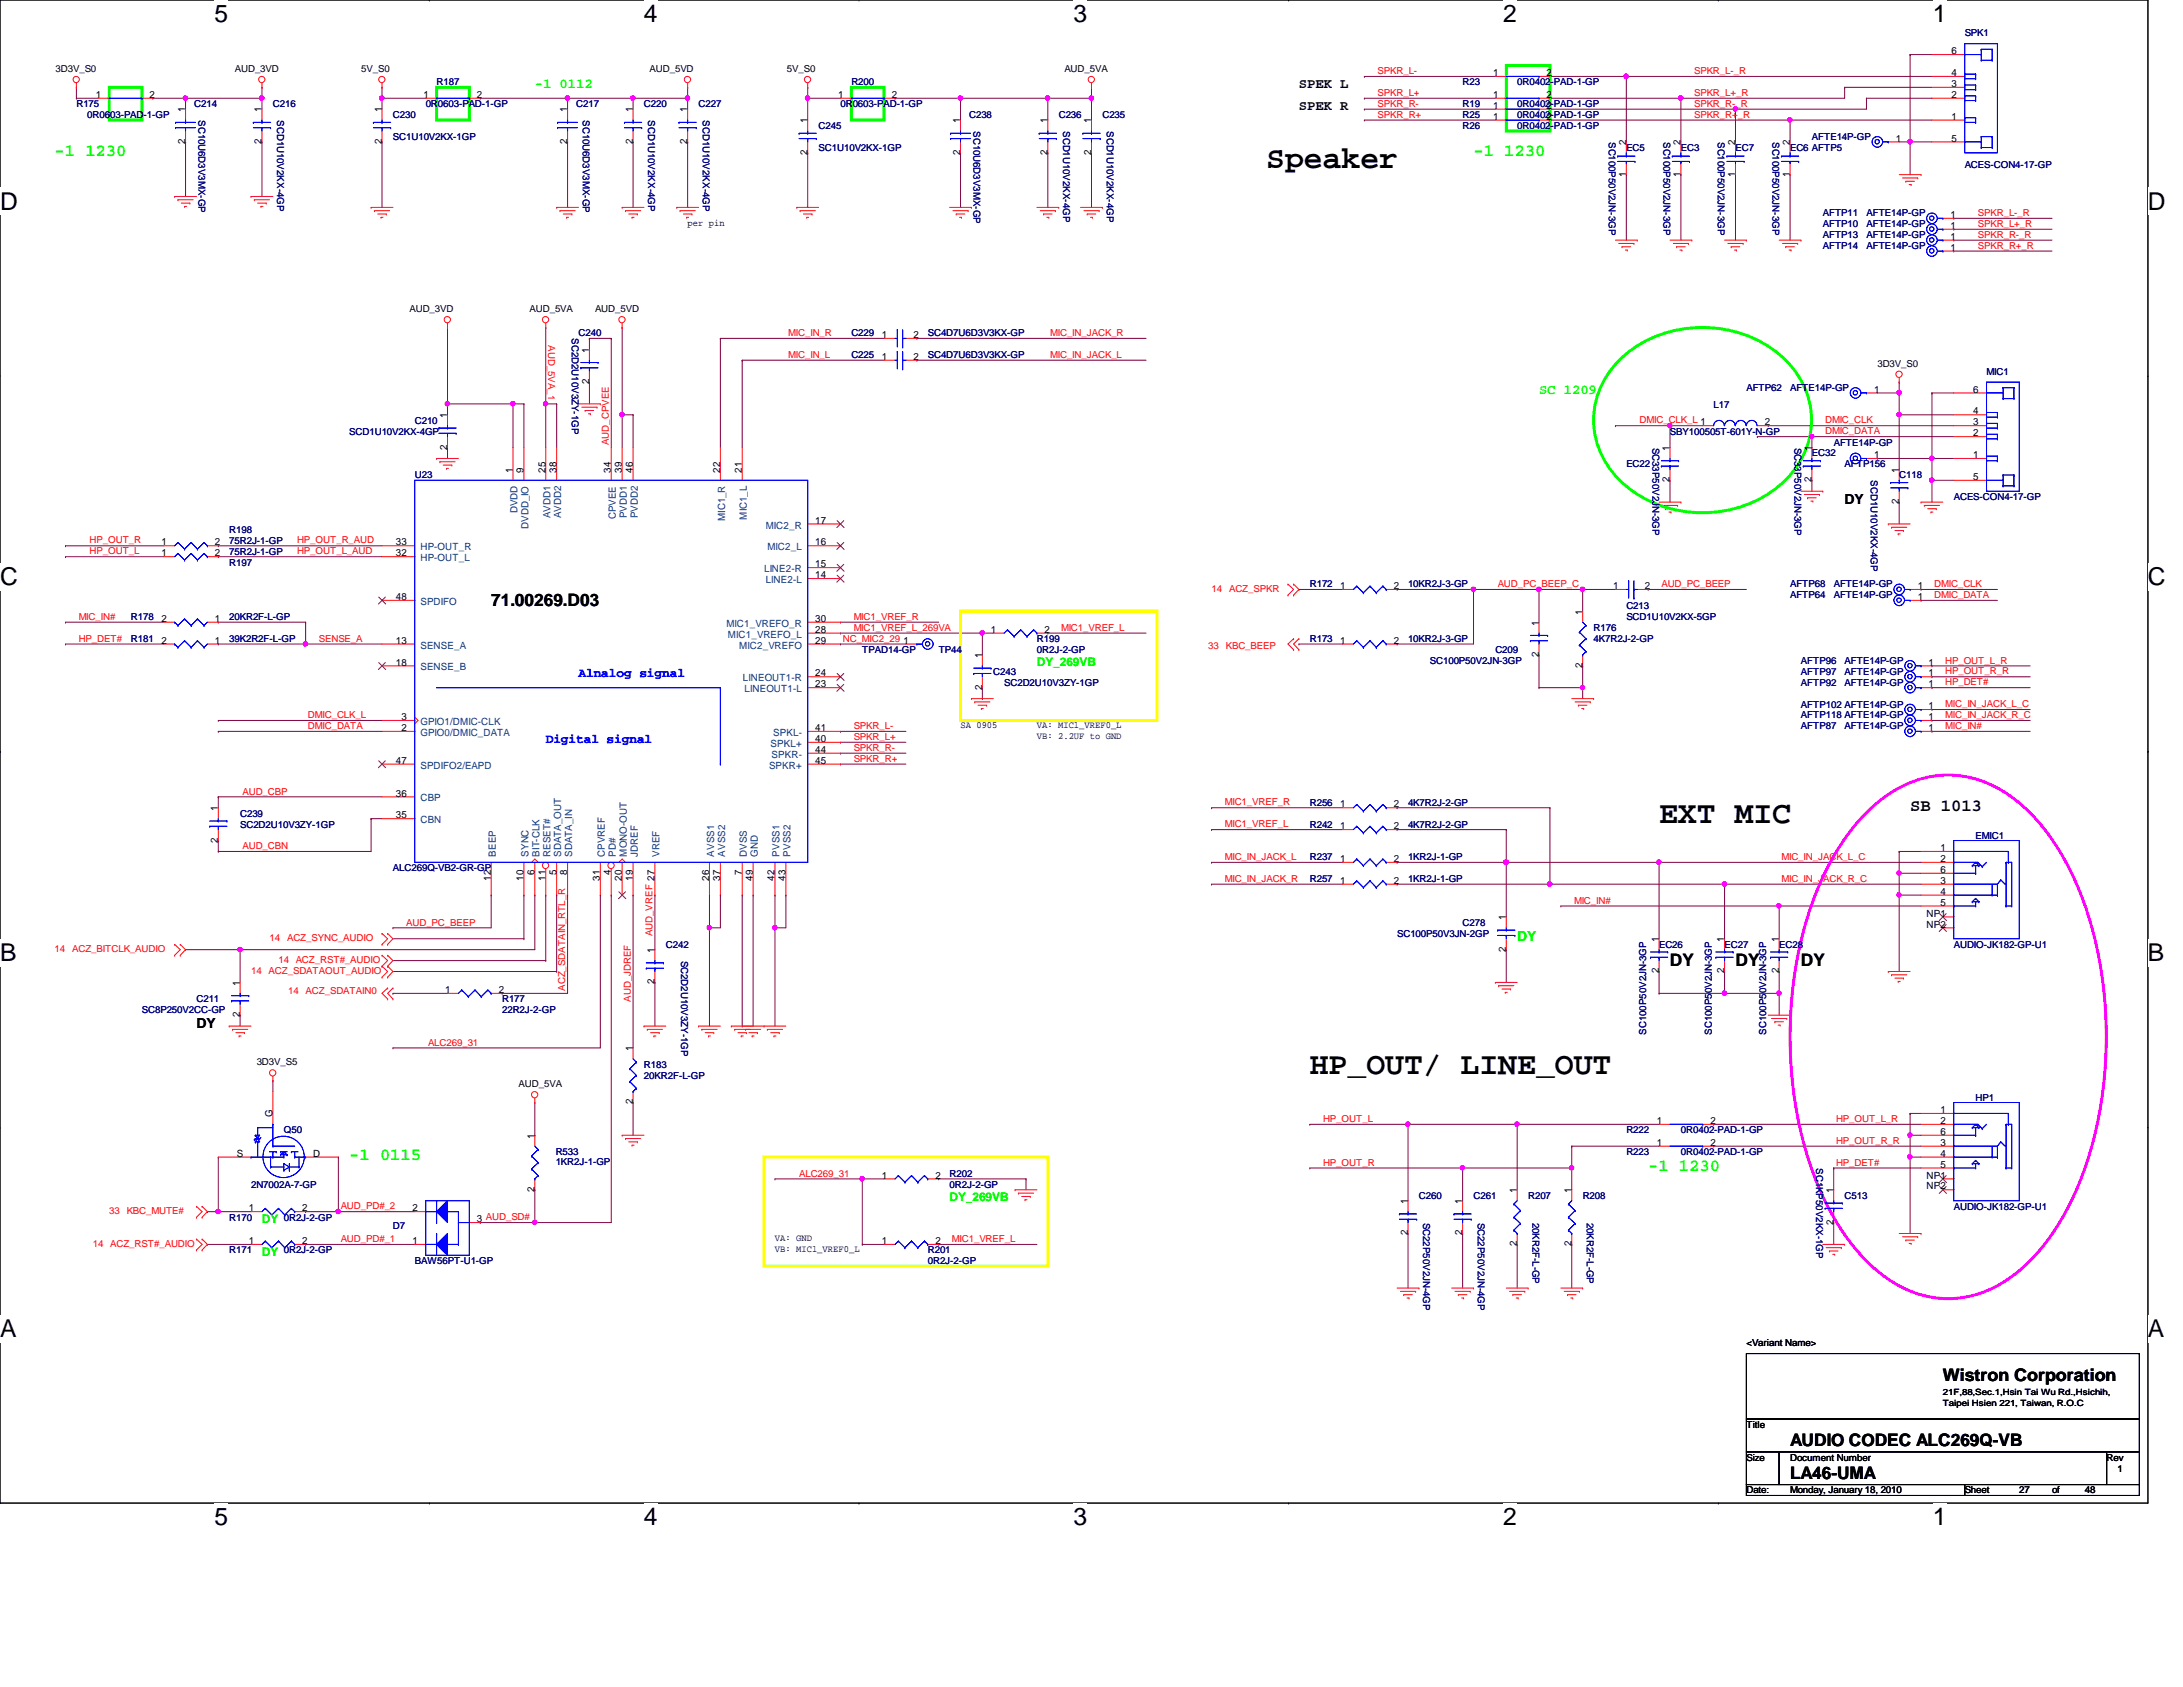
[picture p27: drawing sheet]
<svg xmlns="http://www.w3.org/2000/svg" width="279mm" height="216mm" viewBox="0 0 279 216" stroke-linecap="round" stroke-linejoin="round" font-family="sans-serif">
<defs><g id="words">
<g font-size="4">
<text x="162.1" y="21.5">Speaker</text>
<text x="212.3" y="105.4">EXT MIC</text>
<text x="167.6" y="137.5">HP_OUT/ LINE_OUT</text>
</g>
<g font-size="3.1">
<text x="27.5" y="2.8">5</text>
<text x="82.4" y="2.8">4</text>
<text x="137.4" y="2.8">3</text>
<text x="192.4" y="2.8">2</text>
<text x="247.4" y="2.8">1</text>
<text x="0" y="26.8">D</text>
<text x="274.9" y="26.8">D</text>
<text x="0" y="74.9">C</text>
<text x="274.9" y="74.9">C</text>
<text x="0" y="123">B</text>
<text x="274.9" y="123">B</text>
<text x="0" y="171.1">A</text>
<text x="274.9" y="171.1">A</text>
<text x="27.5" y="195.2">5</text>
<text x="82.4" y="195.2">4</text>
<text x="137.4" y="195.2">3</text>
<text x="192.4" y="195.2">2</text>
<text x="247.4" y="195.2">1</text>
</g>
<g font-size="2.2" fill="#0f0">
<text x="7" y="20">-1 1230</text>
<text x="188.6" y="20">-1 1230</text>
<text x="44.7" y="148.5">-1 0115</text>
<text x="210.9" y="149.9">-1 1230</text>
</g>
<g font-size="2.2">
<text x="62.9" y="77.5">71.00269.D03</text>
<text x="244.5" y="103.8">SB 1013</text>
<text x="213.7" y="123.6">DY</text>
<text x="222.1" y="123.6">DY</text>
<text x="230.5" y="123.6">DY</text>
<text x="248.7" y="176.7">Wistron Corporation</text>
<text x="229.1" y="185.1">AUDIO CODEC ALC269Q-VB</text>
<text x="229.1" y="189.3">LA46-UMA</text>
</g>
<g font-size="1.8" fill="#0f0">
<text x="68.5" y="11.3">-1 0112</text>
<text x="197" y="50.4">SC 1209</text>
<text x="194.2" y="120.4">DY</text>
</g>
<g font-size="1.8">
<text x="166.2" y="11.3">SPEK L</text>
<text x="166.2" y="14.1">SPEK R</text>
<text x="236.1" y="64.5">DY</text>
<text x="25.1" y="131.6">DY</text>
</g>
<g font-size="1.7" fill="#00f">
<text x="74" y="86.7">Alnalog signal</text>
<text x="69.8" y="95">Digital signal</text>
</g>
<g font-size="1.5" fill="#0f0">
<text x="132.7" y="85.3">DY_269VB</text>
<text x="121.5" y="153.7">DY_269VB</text>
<text x="33.5" y="156.5">DY</text>
<text x="33.5" y="160.7">DY</text>
</g>
<g font-size="1.3">
<text x="191.1" y="9.7">1</text>
<text x="198" y="9.7">2</text>
<text x="249.8" y="11.1">3</text>
<text x="249.8" y="9.7">4</text>
<text x="249.8" y="6.9">6</text>
<text x="12.3" y="12.5">1</text>
<text x="19.1" y="12.5">2</text>
<text x="23.7" y="14.4" transform="rotate(-90 23.7 14.4)">1</text>
<text x="33.5" y="14.4" transform="rotate(-90 33.5 14.4)">1</text>
<text x="48.9" y="14.4" transform="rotate(-90 48.9 14.4)">1</text>
<text x="54.2" y="12.5">1</text>
<text x="61" y="12.5">2</text>
<text x="72.6" y="14.4" transform="rotate(-90 72.6 14.4)">1</text>
<text x="81" y="14.4" transform="rotate(-90 81 14.4)">1</text>
<text x="88" y="14.4" transform="rotate(-90 88 14.4)">1</text>
<text x="103.3" y="15.8" transform="rotate(-90 103.3 15.8)">1</text>
<text x="107.3" y="12.5">1</text>
<text x="114.1" y="12.5">2</text>
<text x="122.9" y="15.8" transform="rotate(-90 122.9 15.8)">1</text>
<text x="134.1" y="15.8" transform="rotate(-90 134.1 15.8)">1</text>
<text x="139.7" y="15.8" transform="rotate(-90 139.7 15.8)">1</text>
<text x="191.1" y="13.9">1</text>
<text x="191.1" y="15.3">1</text>
<text x="191.1" y="12.5">1</text>
<text x="198" y="13.9">2</text>
<text x="198" y="15.3">2</text>
<text x="198" y="12.5">2</text>
<text x="249.8" y="15.3">1</text>
<text x="249.8" y="12.5">2</text>
<text x="23.7" y="18.4" transform="rotate(-90 23.7 18.4)">2</text>
<text x="33.5" y="18.4" transform="rotate(-90 33.5 18.4)">2</text>
<text x="48.9" y="18.4" transform="rotate(-90 48.9 18.4)">2</text>
<text x="72.6" y="18.4" transform="rotate(-90 72.6 18.4)">2</text>
<text x="81" y="18.4" transform="rotate(-90 81 18.4)">2</text>
<text x="88" y="18.4" transform="rotate(-90 88 18.4)">2</text>
<text x="103.3" y="19.8" transform="rotate(-90 103.3 19.8)">2</text>
<text x="122.9" y="19.8" transform="rotate(-90 122.9 19.8)">2</text>
<text x="134.1" y="19.8" transform="rotate(-90 134.1 19.8)">2</text>
<text x="139.7" y="19.8" transform="rotate(-90 139.7 19.8)">2</text>
<text x="208.1" y="22.6" transform="rotate(-90 208.1 22.6)">1</text>
<text x="208.1" y="18.6" transform="rotate(-90 208.1 18.6)">2</text>
<text x="215.1" y="22.6" transform="rotate(-90 215.1 22.6)">1</text>
<text x="215.1" y="18.6" transform="rotate(-90 215.1 18.6)">2</text>
<text x="222.1" y="22.6" transform="rotate(-90 222.1 22.6)">1</text>
<text x="222.1" y="18.6" transform="rotate(-90 222.1 18.6)">2</text>
<text x="229.1" y="22.6" transform="rotate(-90 229.1 22.6)">1</text>
<text x="229.1" y="18.6" transform="rotate(-90 229.1 18.6)">2</text>
<text x="242.7" y="18.1">1</text>
<text x="249.8" y="18.1">5</text>
<text x="249.6" y="27.9">1</text>
<text x="249.6" y="29.3">1</text>
<text x="249.6" y="30.7">1</text>
<text x="249.6" y="32.1">1</text>
<text x="75.4" y="45.1" transform="rotate(-90 75.4 45.1)">1</text>
<text x="112.9" y="43.3">1</text>
<text x="112.9" y="46.1">1</text>
<text x="116.9" y="43.3">2</text>
<text x="116.9" y="46.1">2</text>
<text x="57.2" y="53.5" transform="rotate(-90 57.2 53.5)">1</text>
<text x="75.4" y="49.1" transform="rotate(-90 75.4 49.1)">2</text>
<text x="239.9" y="50.2">1</text>
<text x="252.6" y="53">4</text>
<text x="252.6" y="50.2">6</text>
<text x="57.2" y="57.5" transform="rotate(-90 57.2 57.5)">2</text>
<text x="213.7" y="57.7" transform="rotate(-90 213.7 57.7)">1</text>
<text x="225.9" y="54.4">2</text>
<text x="231.9" y="57.7" transform="rotate(-90 231.9 57.7)">1</text>
<text x="239.9" y="58.6">1</text>
<text x="252.6" y="58.6">1</text>
<text x="252.6" y="55.8">2</text>
<text x="252.6" y="54.4">3</text>
<text x="65.6" y="60.5" transform="rotate(-90 65.6 60.5)">1</text>
<text x="67" y="60.5" transform="rotate(-90 67 60.5)">9</text>
<text x="69.8" y="60.5" transform="rotate(-90 69.8 60.5)">25</text>
<text x="71.2" y="60.5" transform="rotate(-90 71.2 60.5)">38</text>
<text x="78.2" y="60.5" transform="rotate(-90 78.2 60.5)">34</text>
<text x="79.6" y="60.5" transform="rotate(-90 79.6 60.5)">39</text>
<text x="81" y="60.5" transform="rotate(-90 81 60.5)">46</text>
<text x="92.2" y="60.5" transform="rotate(-90 92.2 60.5)">22</text>
<text x="95" y="60.5" transform="rotate(-90 95 60.5)">21</text>
<text x="213.7" y="61.7" transform="rotate(-90 213.7 61.7)">2</text>
<text x="231.9" y="61.7" transform="rotate(-90 231.9 61.7)">2</text>
<text x="243" y="64.5" transform="rotate(-90 243 64.5)">2</text>
<text x="243" y="60.5" transform="rotate(-90 243 60.5)">1</text>
<text x="252.6" y="61.4">5</text>
<text x="20.7" y="71.2">1</text>
<text x="20.7" y="69.8">1</text>
<text x="27.5" y="71.2">2</text>
<text x="27.5" y="69.8">2</text>
<text x="50.7" y="69.8">33</text>
<text x="50.7" y="71.2">32</text>
<text x="104.4" y="69.8">16</text>
<text x="104.4" y="67">17</text>
<text x="50.7" y="76.8">48</text>
<text x="104.4" y="72.6">15</text>
<text x="104.4" y="74">14</text>
<text x="171.5" y="75.4">1</text>
<text x="178.4" y="75.4">2</text>
<text x="206.5" y="75.4">1</text>
<text x="210.5" y="75.4">2</text>
<text x="245.4" y="75.4">1</text>
<text x="245.4" y="76.8">1</text>
<text x="20.7" y="79.6">2</text>
<text x="20.7" y="82.4">2</text>
<text x="27.5" y="79.6">1</text>
<text x="27.5" y="82.4">1</text>
<text x="50.7" y="82.4">13</text>
<text x="104.4" y="79.6">30</text>
<text x="104.4" y="82.4">29</text>
<text x="104.4" y="81">28</text>
<text x="115.7" y="82.4">1</text>
<text x="126.8" y="81">1</text>
<text x="133.7" y="81">2</text>
<text x="171.5" y="82.4">1</text>
<text x="178.4" y="82.4">2</text>
<text x="196.9" y="80.1" transform="rotate(-90 196.9 80.1)">1</text>
<text x="202.5" y="78.7" transform="rotate(-90 202.5 78.7)">1</text>
<text x="50.7" y="85.2">18</text>
<text x="104.4" y="86.6">24</text>
<text x="104.4" y="88">23</text>
<text x="125.7" y="88.3" transform="rotate(-90 125.7 88.3)">2</text>
<text x="125.7" y="84.2" transform="rotate(-90 125.7 84.2)">1</text>
<text x="196.9" y="84.1" transform="rotate(-90 196.9 84.1)">2</text>
<text x="202.5" y="85.5" transform="rotate(-90 202.5 85.5)">2</text>
<text x="246.8" y="86.6">1</text>
<text x="246.8" y="85.2">1</text>
<text x="246.8" y="88">1</text>
<text x="51.4" y="92.2">3</text>
<text x="51.4" y="93.6">2</text>
<text x="104.4" y="93.6">41</text>
<text x="104.4" y="95">40</text>
<text x="246.8" y="93.6">1</text>
<text x="246.8" y="90.8">1</text>
<text x="246.8" y="92.2">1</text>
<text x="50.7" y="101.9">36</text>
<text x="50.7" y="97.7">47</text>
<text x="104.4" y="96.4">44</text>
<text x="104.4" y="97.7">45</text>
<text x="27.9" y="107.8" transform="rotate(-90 27.9 107.8)">2</text>
<text x="27.9" y="103.8" transform="rotate(-90 27.9 103.8)">1</text>
<text x="50.7" y="104.7">35</text>
<text x="171.5" y="106.1">1</text>
<text x="171.5" y="103.3">1</text>
<text x="178.4" y="106.1">2</text>
<text x="178.4" y="103.3">2</text>
<text x="62.8" y="112.7" transform="rotate(-90 62.8 112.7)">12</text>
<text x="67" y="112.7" transform="rotate(-90 67 112.7)">10</text>
<text x="68.4" y="112" transform="rotate(-90 68.4 112)">6</text>
<text x="69.8" y="112.7" transform="rotate(-90 69.8 112.7)">11</text>
<text x="71.2" y="112" transform="rotate(-90 71.2 112)">5</text>
<text x="72.6" y="112" transform="rotate(-90 72.6 112)">8</text>
<text x="76.8" y="112.7" transform="rotate(-90 76.8 112.7)">31</text>
<text x="78.2" y="112" transform="rotate(-90 78.2 112)">4</text>
<text x="79.6" y="112.7" transform="rotate(-90 79.6 112.7)">20</text>
<text x="81" y="112.7" transform="rotate(-90 81 112.7)">19</text>
<text x="90.8" y="112.7" transform="rotate(-90 90.8 112.7)">26</text>
<text x="92.2" y="112.7" transform="rotate(-90 92.2 112.7)">37</text>
<text x="95" y="112" transform="rotate(-90 95 112)">7</text>
<text x="96.4" y="112.7" transform="rotate(-90 96.4 112.7)">49</text>
<text x="99.1" y="112.7" transform="rotate(-90 99.1 112.7)">42</text>
<text x="100.5" y="112.7" transform="rotate(-90 100.5 112.7)">43</text>
<text x="171.5" y="110.3">1</text>
<text x="171.5" y="113.1">1</text>
<text x="178.4" y="110.3">2</text>
<text x="178.4" y="113.1">2</text>
<text x="248.4" y="110.3">2</text>
<text x="248.4" y="113.1">3</text>
<text x="248.4" y="108.9">1</text>
<text x="248.4" y="111.7">6</text>
<text x="192.7" y="117.8" transform="rotate(-90 192.7 117.8)">1</text>
<text x="246.6" y="117.3">NP1</text>
<text x="246.6" y="118.7">NP2</text>
<text x="248.4" y="115.9">5</text>
<text x="248.4" y="114.5">4</text>
<text x="83.8" y="126" transform="rotate(-90 83.8 126)">2</text>
<text x="83.8" y="122" transform="rotate(-90 83.8 122)">1</text>
<text x="192.7" y="121.8" transform="rotate(-90 192.7 121.8)">2</text>
<text x="212.3" y="124.6" transform="rotate(-90 212.3 124.6)">2</text>
<text x="212.3" y="120.6" transform="rotate(-90 212.3 120.6)">1</text>
<text x="220.7" y="124.6" transform="rotate(-90 220.7 124.6)">2</text>
<text x="220.7" y="120.6" transform="rotate(-90 220.7 120.6)">1</text>
<text x="227.7" y="124.6" transform="rotate(-90 227.7 124.6)">2</text>
<text x="227.7" y="120.6" transform="rotate(-90 227.7 120.6)">1</text>
<text x="30.7" y="130.2" transform="rotate(-90 30.7 130.2)">2</text>
<text x="30.7" y="126.2" transform="rotate(-90 30.7 126.2)">1</text>
<text x="57" y="127.1">1</text>
<text x="63.8" y="127.1">2</text>
<text x="81" y="134.5" transform="rotate(-90 81 134.5)">1</text>
<text x="34.9" y="142.9" transform="rotate(-90 34.9 142.9)">G</text>
<text x="81" y="141.4" transform="rotate(-90 81 141.4)">2</text>
<text x="212" y="143.8">1</text>
<text x="218.9" y="143.8">2</text>
<text x="248.4" y="143.8">2</text>
<text x="248.4" y="142.5">1</text>
<text x="30.3" y="148">S</text>
<text x="40.1" y="148">D</text>
<text x="68.4" y="145.7" transform="rotate(-90 68.4 145.7)">1</text>
<text x="212" y="146.6">1</text>
<text x="218.9" y="146.6">2</text>
<text x="248.4" y="146.6">3</text>
<text x="248.4" y="149.4">5</text>
<text x="248.4" y="148">4</text>
<text x="248.4" y="145.2">6</text>
<text x="31.8" y="155">1</text>
<text x="38.7" y="155">2</text>
<text x="52.8" y="155">2</text>
<text x="68.4" y="152.5" transform="rotate(-90 68.4 152.5)">2</text>
<text x="112.9" y="150.8">1</text>
<text x="119.7" y="150.8">2</text>
<text x="180.2" y="154.1" transform="rotate(-90 180.2 154.1)">1</text>
<text x="187.2" y="154.1" transform="rotate(-90 187.2 154.1)">1</text>
<text x="194.1" y="152.7" transform="rotate(-90 194.1 152.7)">1</text>
<text x="201.1" y="152.7" transform="rotate(-90 201.1 152.7)">1</text>
<text x="234.7" y="152.7" transform="rotate(-90 234.7 152.7)">1</text>
<text x="246.6" y="150.8">NP1</text>
<text x="246.6" y="152.2">NP2</text>
<text x="31.8" y="159.2">1</text>
<text x="38.7" y="159.2">2</text>
<text x="52.8" y="159.2">1</text>
<text x="61" y="156.4">3 AUD_SD#</text>
<text x="112.9" y="159.2">1</text>
<text x="119.7" y="159.2">2</text>
<text x="180.2" y="158.1" transform="rotate(-90 180.2 158.1)">2</text>
<text x="187.2" y="158.1" transform="rotate(-90 187.2 158.1)">2</text>
<text x="194.1" y="159.5" transform="rotate(-90 194.1 159.5)">2</text>
<text x="201.1" y="159.5" transform="rotate(-90 201.1 159.5)">2</text>
<text x="234.7" y="156.7" transform="rotate(-90 234.7 156.7)">2</text>
</g>
<g font-size="1.3" fill="#004080">
<text x="66.3" y="65.7" transform="rotate(-90 66.3 65.7)">DVDD</text>
<text x="53.8" y="70.4">HP-OUT_R</text>
<text x="53.8" y="71.8">HP-OUT_L</text>
<text x="67.6" y="67.7" transform="rotate(-90 67.6 67.7)">DVDD_IO</text>
<text x="70.4" y="66.3" transform="rotate(-90 70.4 66.3)">AVDD1</text>
<text x="71.8" y="66.3" transform="rotate(-90 71.8 66.3)">AVDD2</text>
<text x="78.8" y="66.5" transform="rotate(-90 78.8 66.5)">CPVEE</text>
<text x="80.2" y="66.3" transform="rotate(-90 80.2 66.3)">PVDD1</text>
<text x="81.6" y="66.3" transform="rotate(-90 81.6 66.3)">PVDD2</text>
<text x="92.8" y="66.7" transform="rotate(-90 92.8 66.7)">MIC1_R</text>
<text x="95.6" y="66.5" transform="rotate(-90 95.6 66.5)">MIC1_L</text>
<text x="98" y="67.6">MIC2_R</text>
<text x="98.2" y="70.4">MIC2_L</text>
<text x="53.8" y="77.4">SPDIFO</text>
<text x="97.8" y="73.2">LINE2-R</text>
<text x="98" y="74.6">LINE2-L</text>
<text x="53.8" y="83">SENSE_A</text>
<text x="93" y="80.2">MIC1_VREFO_R</text>
<text x="93.2" y="81.6">MIC1_VREFO_L</text>
<text x="94.6" y="83">MIC2_VREFO</text>
<text x="53.8" y="85.8">SENSE_B</text>
<text x="95.1" y="87.2">LINEOUT1-R</text>
<text x="95.3" y="88.6">LINEOUT1-L</text>
<text x="53.8" y="92.8">GPIO1/DMIC-CLK</text>
<text x="53.8" y="94.2">GPIO0/DMIC_DATA</text>
<text x="98.6" y="95.6">SPKL+</text>
<text x="99" y="94.2">SPKL-</text>
<text x="53.8" y="98.4">SPDIFO2/EAPD</text>
<text x="98.4" y="98.4">SPKR+</text>
<text x="98.8" y="97">SPKR-</text>
<text x="53.8" y="105.4">CBN</text>
<text x="53.8" y="102.6">CBP</text>
<text x="63.5" y="109.6" transform="rotate(-90 63.5 109.6)">BEEP</text>
<text x="67.6" y="109.6" transform="rotate(-90 67.6 109.6)">SYNC</text>
<text x="69" y="109.6" transform="rotate(-90 69 109.6)">BIT-CLK</text>
<text x="70.4" y="109.6" transform="rotate(-90 70.4 109.6)">RESET#</text>
<text x="71.8" y="109.6" transform="rotate(-90 71.8 109.6)">SDATA_OUT</text>
<text x="73.2" y="109.6" transform="rotate(-90 73.2 109.6)">SDATA_IN</text>
<text x="77.4" y="109.6" transform="rotate(-90 77.4 109.6)">CPVREF</text>
<text x="78.8" y="109.6" transform="rotate(-90 78.8 109.6)">PD#</text>
<text x="80.2" y="109.6" transform="rotate(-90 80.2 109.6)">MONO-OUT</text>
<text x="81.6" y="109.6" transform="rotate(-90 81.6 109.6)">JDREF</text>
<text x="84.4" y="109.6" transform="rotate(-90 84.4 109.6)">VREF</text>
<text x="91.4" y="109.6" transform="rotate(-90 91.4 109.6)">AVSS1</text>
<text x="92.8" y="109.6" transform="rotate(-90 92.8 109.6)">AVSS2</text>
<text x="95.6" y="109.6" transform="rotate(-90 95.6 109.6)">DVSS</text>
<text x="97" y="109.6" transform="rotate(-90 97 109.6)">GND</text>
<text x="99.8" y="109.6" transform="rotate(-90 99.8 109.6)">PVSS1</text>
<text x="101.2" y="109.6" transform="rotate(-90 101.2 109.6)">PVSS2</text>
</g>
<g font-size="1.2" fill="#000080">
<text x="251.5" y="4.7">SPK1</text>
<text x="55.9" y="10.9">R187</text>
<text x="109" y="10.9">R200</text>
<text x="187.2" y="10.9">R23</text>
<text x="194.2" y="10.9">0R0402-PAD-1-GP</text>
<text x="9.8" y="13.7">R175</text>
<text x="11.2" y="15.1">0R0603-PAD-1-GP</text>
<text x="24.8" y="13.7">C214</text>
<text x="25.4" y="15.4" transform="rotate(90 25.4 15.4)">SC10U6D3V3MX-GP</text>
<text x="34.9" y="13.7">C216</text>
<text x="35.5" y="15.4" transform="rotate(90 35.5 15.4)">SCD1U10V2KX-4GP</text>
<text x="50.3" y="15.1">C230</text>
<text x="50.3" y="17.9">SC1U10V2KX-1GP</text>
<text x="54.5" y="13.7">0R0603-PAD-1-GP</text>
<text x="73.7" y="13.7">C217</text>
<text x="74.6" y="15.4" transform="rotate(90 74.6 15.4)">SC10U6D3V3MX-GP</text>
<text x="82.4" y="13.7">C220</text>
<text x="83" y="15.4" transform="rotate(90 83 15.4)">SCD1U10V2KX-4GP</text>
<text x="89.4" y="13.7">C227</text>
<text x="90" y="15.4" transform="rotate(90 90 15.4)">SCD1U10V2KX-4GP</text>
<text x="104.8" y="16.5">C245</text>
<text x="107.6" y="13.7">0R0603-PAD-1-GP</text>
<text x="124" y="15.1">C238</text>
<text x="124.6" y="16.8" transform="rotate(90 124.6 16.8)">SC10U6D3V3MX-GP</text>
<text x="135.5" y="15.1">C236</text>
<text x="136.1" y="16.8" transform="rotate(90 136.1 16.8)">SCD1U10V2KX-4GP</text>
<text x="141.1" y="15.1">C235</text>
<text x="141.6" y="16.8" transform="rotate(90 141.6 16.8)">SCD1U10V2KX-4GP</text>
<text x="187.2" y="15.1">R25</text>
<text x="187.2" y="16.5">R26</text>
<text x="187.2" y="13.7">R19</text>
<text x="194.2" y="15.1">0R0402-PAD-1-GP</text>
<text x="194.2" y="16.5">0R0402-PAD-1-GP</text>
<text x="194.2" y="13.7">0R0402-PAD-1-GP</text>
<text x="231.9" y="17.9">AFTE14P-GP</text>
<text x="104.8" y="19.3">SC1U10V2KX-1GP</text>
<text x="205.9" y="18.2" transform="rotate(90 205.9 18.2)">SC100P50V2JN-3GP</text>
<text x="208.2" y="19.3">EC5</text>
<text x="212.9" y="18.2" transform="rotate(90 212.9 18.2)">SC100P50V2JN-3GP</text>
<text x="215.1" y="19.3">EC3</text>
<text x="219.9" y="18.2" transform="rotate(90 219.9 18.2)">SC100P50V2JN-3GP</text>
<text x="222.1" y="19.3">EC7</text>
<text x="226.9" y="18.2" transform="rotate(90 226.9 18.2)">SC100P50V2JN-3GP</text>
<text x="229.1" y="19.3">EC6 AFTP5</text>
<text x="251.5" y="21.5">ACES-CON4-17-GP</text>
<text x="233.3" y="27.7">AFTP11</text>
<text x="233.3" y="29.1">AFTP10</text>
<text x="238.9" y="27.7">AFTE14P-GP</text>
<text x="238.9" y="29.1">AFTE14P-GP</text>
<text x="233.3" y="30.5">AFTP13</text>
<text x="233.3" y="31.9">AFTP14</text>
<text x="238.9" y="30.5">AFTE14P-GP</text>
<text x="238.9" y="31.9">AFTE14P-GP</text>
<text x="73.2" y="43.3" transform="rotate(90 73.2 43.3)">SC2D2U10V3ZY-1GP</text>
<text x="74" y="43.1">C240</text>
<text x="109" y="43.1">C229</text>
<text x="109" y="45.8">C225</text>
<text x="118.7" y="43.1">SC4D7U6D3V3KX-GP</text>
<text x="118.7" y="45.8">SC4D7U6D3V3KX-GP</text>
<text x="254.3" y="48">MIC1</text>
<text x="219.3" y="52.2">L17</text>
<text x="223.5" y="50">AFTP62</text>
<text x="229.1" y="50">AFTE14P-GP</text>
<text x="44.7" y="55.6">SCD1U10V2KX-4GP</text>
<text x="53.1" y="54.2">C210</text>
<text x="208.2" y="59.8">EC22</text>
<text x="211.5" y="57.3" transform="rotate(90 211.5 57.3)">SC33P50V2JN-3GP</text>
<text x="213.7" y="55.6">SBY100505T-601Y-N-GP</text>
<text x="229.7" y="57.3" transform="rotate(90 229.7 57.3)">SC33P50V2JN-3GP</text>
<text x="231.9" y="58.4">EC32</text>
<text x="234.7" y="57">AFTE14P-GP</text>
<text x="236.1" y="59.8">AFTP156</text>
<text x="53.1" y="61.2">U23</text>
<text x="239.4" y="61.5" transform="rotate(90 239.4 61.5)">SCD1U10V2KX-4GP</text>
<text x="243.1" y="61.2">C118</text>
<text x="250.1" y="64">ACES-CON4-17-GP</text>
<text x="29.3" y="71">75R2J-1-GP</text>
<text x="29.3" y="68.2">R198</text>
<text x="29.3" y="69.6">75R2J-1-GP</text>
<text x="29.3" y="72.4">R197</text>
<text x="167.6" y="75.2">R172</text>
<text x="180.2" y="75.2">10KR2J-3-GP</text>
<text x="208.2" y="78">C213</text>
<text x="229.1" y="75.2">AFTP68</text>
<text x="229.1" y="76.6">AFTP64</text>
<text x="234.7" y="75.2">AFTE14P-GP</text>
<text x="234.7" y="76.6">AFTE14P-GP</text>
<text x="16.8" y="79.4">R178</text>
<text x="16.8" y="82.2">R181</text>
<text x="29.3" y="79.4">20KR2F-L-GP</text>
<text x="29.3" y="82.2">39K2R2F-L-GP</text>
<text x="110.4" y="83.6">TPAD14-GP</text>
<text x="120.1" y="83.6">TP44</text>
<text x="132.7" y="82.2">R199</text>
<text x="132.7" y="83.6">0R2J-2-GP</text>
<text x="167.6" y="82.2">R173</text>
<text x="180.2" y="82.2">10KR2J-3-GP</text>
<text x="191.4" y="83.6">C209</text>
<text x="204" y="80.8">R176</text>
<text x="204" y="82.2">4K7R2J-2-GP</text>
<text x="208.2" y="79.4">SCD1U10V2KX-5GP</text>
<text x="127.1" y="86.4">C243</text>
<text x="128.5" y="87.8">SC2D2U10V3ZY-1GP</text>
<text x="183" y="85">SC100P50V2JN-3GP</text>
<text x="230.5" y="86.4">AFTP97</text>
<text x="230.5" y="85">AFTP96</text>
<text x="230.5" y="87.8">AFTP92</text>
<text x="236.1" y="86.4">AFTE14P-GP</text>
<text x="236.1" y="85">AFTE14P-GP</text>
<text x="236.1" y="87.8">AFTE14P-GP</text>
<text x="230.5" y="93.3">AFTP87</text>
<text x="230.5" y="90.6">AFTP102 AFTE14P-GP</text>
<text x="230.5" y="91.9">AFTP118 AFTE14P-GP</text>
<text x="236.1" y="93.3">AFTE14P-GP</text>
<text x="30.7" y="104.5">C239</text>
<text x="30.7" y="105.9">SC2D2U10V3ZY-1GP</text>
<text x="167.6" y="105.9">R242</text>
<text x="167.6" y="103.1">R256</text>
<text x="180.2" y="105.9">4K7R2J-2-GP</text>
<text x="180.2" y="103.1">4K7R2J-2-GP</text>
<text x="252.9" y="107.3">EMIC1</text>
<text x="50.3" y="111.5">ALC269Q-VB2-GR-GP</text>
<text x="167.6" y="110.1">R237</text>
<text x="167.6" y="112.9">R257</text>
<text x="180.2" y="110.1">1KR2J-1-GP</text>
<text x="180.2" y="112.9">1KR2J-1-GP</text>
<text x="178.8" y="119.9">SC100P50V3JN-2GP</text>
<text x="187.2" y="118.5">C278</text>
<text x="85.2" y="121.3">C242</text>
<text x="87.2" y="122.9" transform="rotate(90 87.2 122.9)">SC2D2U10V3ZY-1GP</text>
<text x="212.3" y="121.3">EC26</text>
<text x="220.7" y="121.3">EC27</text>
<text x="227.7" y="121.3">EC28</text>
<text x="250.1" y="121.3">AUDIO-JK182-GP-U1</text>
<text x="18.2" y="129.7">SC8P250V2CC-GP</text>
<text x="25.1" y="128.3">C211</text>
<text x="64.3" y="128.3">R177</text>
<text x="64.3" y="129.7">22R2J-2-GP</text>
<text x="82.4" y="136.7">R183</text>
<text x="210.7" y="132.4" transform="rotate(-90 210.7 132.4)">SC100P50V2JN-3GP</text>
<text x="219.1" y="132.4" transform="rotate(-90 219.1 132.4)">SC100P50V2JN-3GP</text>
<text x="226.1" y="132.4" transform="rotate(-90 226.1 132.4)">SC100P50V2JN-3GP</text>
<text x="82.4" y="138">20KR2F-L-GP</text>
<text x="252.9" y="140.8">HP1</text>
<text x="36.3" y="145">Q50</text>
<text x="71.1" y="147.8">R533</text>
<text x="71.1" y="149.1">1KR2J-1-GP</text>
<text x="208.2" y="147.8">R223</text>
<text x="208.2" y="145">R222</text>
<text x="215.1" y="147.8">0R0402-PAD-1-GP</text>
<text x="215.1" y="145">0R0402-PAD-1-GP</text>
<text x="232.5" y="149.5" transform="rotate(90 232.5 149.5)">SC1KP50V2KX-1GP</text>
<text x="32.1" y="152">2N7002A-7-GP</text>
<text x="121.5" y="150.6">R202</text>
<text x="121.5" y="152">0R2J-2-GP</text>
<text x="181.6" y="153.4">C260</text>
<text x="188.6" y="153.4">C261</text>
<text x="195.6" y="153.4">R207</text>
<text x="202.6" y="153.4">R208</text>
<text x="236.1" y="153.4">C513</text>
<text x="250.1" y="154.8">AUDIO-JK182-GP-U1</text>
<text x="29.3" y="156.2">R170</text>
<text x="29.3" y="160.4">R171</text>
<text x="36.3" y="156.2">0R2J-2-GP</text>
<text x="36.3" y="160.4">0R2J-2-GP</text>
<text x="50.3" y="157.3">D7</text>
<text x="53.1" y="161.8">BAW56PT-U1-GP</text>
<text x="118.7" y="160.4">R201</text>
<text x="118.7" y="161.8">0R2J-2-GP</text>
<text x="182.2" y="156.5" transform="rotate(90 182.2 156.5)">SC22P50V2JN-4GP</text>
<text x="189.1" y="156.5" transform="rotate(90 189.1 156.5)">SC22P50V2JN-4GP</text>
<text x="196.1" y="156.5" transform="rotate(90 196.1 156.5)">20KR2F-L-GP</text>
<text x="203.1" y="156.5" transform="rotate(90 203.1 156.5)">20KR2F-L-GP</text>
</g>
<g font-size="1.2">
<text x="7.1" y="9.2">3D3V_S0</text>
<text x="30.1" y="9.2">AUD_3VD</text>
<text x="46.2" y="9.2">5V_S0</text>
<text x="83.1" y="9.2">AUD_5VD</text>
<text x="100.7" y="9.2">5V_S0</text>
<text x="136.2" y="9.2">AUD_5VA</text>
<text x="88" y="29">per pin</text>
<text x="52.4" y="40">AUD_3VD</text>
<text x="67.8" y="40">AUD_5VA</text>
<text x="76.2" y="40">AUD_5VD</text>
<text x="240.3" y="46.9">3D3V_S0</text>
<text x="122.9" y="93.2">SA 0905</text>
<text x="132.7" y="93.2">VA: MIC1_VREF0_L</text>
<text x="132.7" y="94.6">VB: 2.2UF to GND</text>
<text x="32.9" y="136.4">3D3V_S5</text>
<text x="66.4" y="139.1">AUD_5VA</text>
<text x="99.2" y="158.9">VA: GND</text>
<text x="99.2" y="160.2">VB: MIC1_VREF0_L</text>
<text x="223.5" y="172.3">&lt;Variant Name&gt;</text>
<text x="223.5" y="182.8">Title</text>
<text x="223.5" y="186.9">Size</text>
<text x="223.5" y="191.1">Date:</text>
<text x="229.1" y="186.9">Document Number</text>
<text x="229.1" y="191.1">Monday, January 18, 2010</text>
<text x="251.5" y="191.1">Sheet</text>
<text x="258.4" y="191.1">27</text>
<text x="262.6" y="191.1">of</text>
<text x="266.8" y="191.1">48</text>
<text x="269.6" y="186.9">Rev</text>
<text x="271" y="188.3">1</text>
</g>
<g font-size="1.2" fill="#f00">
<text x="176.3" y="9.5">SPKR_L-</text>
<text x="216.8" y="9.5">SPKR_L-_R</text>
<text x="176.3" y="12.3">SPKR_L+</text>
<text x="176.3" y="13.7">SPKR_R-</text>
<text x="176.3" y="15.1">SPKR_R+</text>
<text x="216.8" y="12.3">SPKR_L+_R</text>
<text x="216.8" y="13.7">SPKR_R-_R</text>
<text x="216.8" y="15.1">SPKR_R+_R</text>
<text x="253.2" y="27.6">SPKR_L-_R</text>
<text x="253.2" y="29">SPKR_L+_R</text>
<text x="253.2" y="30.4">SPKR_R-_R</text>
<text x="253.2" y="31.8">SPKR_R+_R</text>
<text x="70.1" y="44.2" transform="rotate(90 70.1 44.2)">AUD_5VA_1</text>
<text x="100.9" y="45.8">MIC_IN_L</text>
<text x="100.9" y="43">MIC_IN_R</text>
<text x="134.4" y="43">MIC_IN_JACK_R</text>
<text x="134.4" y="45.8">MIC_IN_JACK_L</text>
<text x="77.9" y="57" transform="rotate(-90 77.9 57)">AUD_CPVEE</text>
<text x="209.8" y="54.2">DMIC_CLK_L 1</text>
<text x="233.6" y="55.6">DMIC_DATA</text>
<text x="233.6" y="54.2">DMIC_CLK</text>
<text x="11.5" y="71">HP_OUT_L</text>
<text x="11.5" y="69.6">HP_OUT_R</text>
<text x="38" y="69.6">HP_OUT_R_AUD</text>
<text x="38" y="71">HP_OUT_L_AUD</text>
<text x="155.1" y="75.7">14</text>
<text x="157.3" y="75.7">ACZ_SPKR</text>
<text x="191.7" y="75.1">AUD_PC_BEEP_C</text>
<text x="212.6" y="75.1">AUD_PC_BEEP</text>
<text x="247.6" y="75.1">DMIC_CLK</text>
<text x="247.6" y="76.5">DMIC_DATA</text>
<text x="10.1" y="82.1">HP_DET#</text>
<text x="10.1" y="79.3">MIC_IN#</text>
<text x="40.8" y="82.1">SENSE_A</text>
<text x="107.9" y="82.1">NC_MIC2_29</text>
<text x="109.3" y="79.3">MIC1_VREF_R</text>
<text x="109.3" y="80.7">MIC1_VREF_L_269VA</text>
<text x="135.8" y="80.7">MIC1_VREF_L</text>
<text x="154.6" y="83">33</text>
<text x="156.9" y="83">KBC_BEEP</text>
<text x="249" y="84.9">HP_OUT_L_R</text>
<text x="249" y="86.3">HP_OUT_R_R</text>
<text x="249" y="87.7">HP_DET#</text>
<text x="39.4" y="91.9">DMIC_CLK_L</text>
<text x="39.4" y="93.3">DMIC_DATA</text>
<text x="109.3" y="94.7">SPKR_L+</text>
<text x="109.3" y="93.3">SPKR_L-</text>
<text x="249" y="90.5">MIC_IN_JACK_L_C</text>
<text x="249" y="91.9">MIC_IN_JACK_R_C</text>
<text x="249" y="93.3">MIC_IN#</text>
<text x="31" y="101.7">AUD_CBP</text>
<text x="109.3" y="96.1">SPKR_R-</text>
<text x="109.3" y="97.5">SPKR_R+</text>
<text x="156.8" y="105.9">MIC1_VREF_L</text>
<text x="156.8" y="103.1">MIC1_VREF_R</text>
<text x="31" y="108.7">AUD_CBN</text>
<text x="156.8" y="110.1">MIC_IN_JACK_L</text>
<text x="156.8" y="112.9">MIC_IN_JACK_R</text>
<text x="228" y="110.1">MIC_IN_JACK_L_C</text>
<text x="228" y="112.9">MIC_IN_JACK_R_C</text>
<text x="52" y="118.4">AUD_PC_BEEP</text>
<text x="83.5" y="119.8" transform="rotate(-90 83.5 119.8)">AUD_VREF 27</text>
<text x="201.5" y="115.7">MIC_IN#</text>
<text x="7" y="121.8">14</text>
<text x="9.2" y="121.8">ACZ_BITCLK_AUDIO</text>
<text x="32.1" y="124.6">14</text>
<text x="34.4" y="124.6">ACZ_SDATAOUT_AUDIO</text>
<text x="34.5" y="120.4">14</text>
<text x="35.6" y="123.2">14 ACZ_RST#_AUDIO</text>
<text x="36.7" y="120.4">ACZ_SYNC_AUDIO</text>
<text x="36.9" y="127.2">14</text>
<text x="39.1" y="127.2">ACZ_SDATAIN0</text>
<text x="72.3" y="126.8" transform="rotate(-90 72.3 126.8)">ACZ_SDATAIN_RTL_R</text>
<text x="80.7" y="128.2" transform="rotate(-90 80.7 128.2)">AUD_JDREF</text>
<text x="54.8" y="133.8">ALC269_31</text>
<text x="169.3" y="143.6">HP_OUT_L</text>
<text x="235" y="143.6">HP_OUT_L_R</text>
<text x="169.3" y="149.2">HP_OUT_R</text>
<text x="235" y="149.2">HP_DET#</text>
<text x="235" y="146.4">HP_OUT_R_R</text>
<text x="14" y="155.4">33</text>
<text x="16.2" y="155.4">KBC_MUTE#</text>
<text x="43.6" y="154.8">AUD_PD#_2</text>
<text x="102.3" y="150.6">ALC269_31</text>
<text x="11.9" y="159.6">14 ACZ_RST#_AUDIO</text>
<text x="43.6" y="159">AUD_PD#_1</text>
<text x="121.8" y="159">MIC1_VREF_L</text>
</g>
<g font-size="1.1">
<text x="248.7" y="178.5">21F,88,Sec.1,Hsin Tai Wu Rd.,Hsichih,</text>
<text x="248.7" y="179.9">Taipei Hsien 221, Taiwan, R.O.C</text>
</g>
</g></defs>
<path d="M0 0h274.9v192.4h-274.9z" fill="none" stroke="#000" stroke-width=".13"/>
<g fill="#fff">
<path d="M27.5 0h1.7v3.5h-1.7z"/>
<path d="M27.5 192.4h1.7v3.4h-1.7z"/>
</g>
<path d="M54.9 0h.1M54.9 192.4h.1" fill="none" stroke="#000" stroke-width=".13"/>
<g fill="#fff">
<path d="M82.4 0h1.8v3.5h-1.8z"/>
<path d="M82.4 192.4h1.8v3.4h-1.8z"/>
</g>
<path d="M109.9 0h.1M109.9 192.4h.1" fill="none" stroke="#000" stroke-width=".13"/>
<g fill="#fff">
<path d="M137.4 0h1.7v3.5h-1.7z"/>
<path d="M137.4 192.4h1.7v3.4h-1.7z"/>
</g>
<path d="M164.9 0h.1M164.9 192.4h.1" fill="none" stroke="#000" stroke-width=".13"/>
<g fill="#fff">
<path d="M192.4 0h1.7v3.5h-1.7z"/>
<path d="M192.4 192.4h1.7v3.4h-1.7z"/>
</g>
<path d="M219.9 0h.1M219.9 192.4h.1" fill="none" stroke="#000" stroke-width=".13"/>
<g fill="#fff">
<path d="M247.4 0h1.7v3.5h-1.7z"/>
<path d="M247.4 192.4h1.7v3.4h-1.7z"/>
<path d="M0 24h2.2v3.5h-2.2z"/>
<path d="M274.9 24h2.3v3.5h-2.3z"/>
<path d="M0 72.1h2.2v3.5h-2.2z"/>
<path d="M274.9 72.1h2.3v3.5h-2.3z"/>
</g>
<path d="M0 48.1h.1M274.9 48.1h.1" fill="none" stroke="#000" stroke-width=".13"/>
<g fill="#fff">
<path d="M0 120.2h2.1v3.5h-2.1z"/>
<path d="M274.9 120.2h2.1v3.5h-2.1z"/>
</g>
<path d="M0 96.2h.1M274.9 96.2h.1" fill="none" stroke="#000" stroke-width=".13"/>
<g fill="#fff">
<path d="M0 168.3h2.1v3.5h-2.1z"/>
<path d="M274.9 168.3h2.1v3.5h-2.1z"/>
</g>
<path d="M0 144.3h.1M274.9 144.3h.1" fill="none" stroke="#000" stroke-width=".13"/>
<path d="M229.1 15.4h.1M229.1 15.4v2.8M229.1 22.4h.1M229.1 22.4v8.3M202.6 88h.1M202.6 88v1.4" fill="none" stroke="#800040" stroke-width=".13"/>
<circle cx="202.5" cy="88" r=".29" fill="#f0f"/>
<circle cx="202.5" cy="88" r=".29" fill="none" stroke="#f0f" stroke-width=".13"/>
<path d="M202.6 75.4h.1M202.6 75.4v2.8" fill="none" stroke="#800040" stroke-width=".13"/>
<circle cx="202.5" cy="75.4" r=".29" fill="#f0f"/>
<circle cx="202.5" cy="75.4" r=".29" fill="none" stroke="#f0f" stroke-width=".13"/>
<g fill="none" stroke="#800040" stroke-width=".13">
<path d="M166.2 75.4h.1M166.2 75.4h5.6M178.8 75.4h.1M178.8 75.4h9.8M188.6 75.4h.1M188.6 75.4v7h-9.8M197 75.4h.1M197 75.4h9.8M202.6 75.4h.1M210.9 75.4h.1M210.9 75.4h12.6M166.2 82.4h.1"/>
<path d="M166.2 82.4h5.6M178.8 82.4h.1"/>
</g>
<circle cx="196.9" cy="75.4" r=".29" fill="#f0f"/>
<circle cx="196.9" cy="75.4" r=".29" fill="none" stroke="#f0f" stroke-width=".13"/>
<path d="M92.2 43.3h.1M92.2 43.3v14M62.9 114.6h.1M62.9 114.6v4.1M90.8 118.7h.1M90.8 118.7v12.6M187.2 157.9h.1M187.2 149.5h.1M187.2 149.5v4.2M187.2 157.9v6.9" fill="none" stroke="#800040" stroke-width=".13"/>
<circle cx="90.8" cy="118.7" r=".29" fill="#f0f"/>
<circle cx="90.8" cy="118.7" r=".29" fill="none" stroke="#f0f" stroke-width=".13"/>
<g fill="none" stroke="#800040" stroke-width=".13">
<path d="M69.8 41.9h.1M69.8 41.9v9.8M8.4 82.4h.1M8.4 82.4h12.6M50.3 118.7h.1M50.3 118.7h12.6M90.8 118.7h.1M92.2 114.6h.1M92.2 114.6v4.1h-1.4M99.2 118.7h.1M99.2 118.7v12.6M201.2 146.7h.1"/>
<path d="M201.2 146.7h11.1"/>
</g>
<circle cx="99.2" cy="118.7" r=".29" fill="#f0f"/>
<circle cx="99.2" cy="118.7" r=".29" fill="none" stroke="#f0f" stroke-width=".13"/>
<g fill="none" stroke="#800040" stroke-width=".13">
<path d="M79.6 53.1h.1M79.6 53.1v4.2M96.4 114.6h.1M96.4 114.6v16.7M99.2 118.7h.1M99.2 118.7h1.4M155.1 110.4h.1M155.1 110.4h16.7M167.6 143.9h.1M167.6 143.9h12.6M194.2 159.3h.1M194.2 159.3v5.5"/>
<path d="M201.2 146.7h.1M201.2 146.7v2.8"/>
</g>
<circle cx="79.6" cy="53.1" r=".29" fill="#f0f"/>
<circle cx="79.6" cy="53.1" r=".29" fill="none" stroke="#f0f" stroke-width=".13"/>
<path d="M65.7 51.7h.1M65.7 51.7v5.6M83.8 114.6h.1M83.8 114.6v6.9" fill="none" stroke="#800040" stroke-width=".13"/>
<circle cx="65.6" cy="51.7" r=".29" fill="#f0f"/>
<circle cx="65.6" cy="51.7" r=".29" fill="none" stroke="#f0f" stroke-width=".13"/>
<g fill="none" stroke="#800040" stroke-width=".13">
<path d="M103.4 19.6h.1M103.4 19.6v6.9M67.1 51.7h.1M67.1 51.7v5.6M107.6 79.6h.1M107.6 79.6h12.5M188.6 75.4h.1M188.6 75.4h8.4M197 75.4h.1M197 75.4v4.2M27.9 102h.1M27.9 102v1.4"/>
<path d="M27.9 102h21M81 114.6h.1M81 114.6v19.5M100.6 114.6h.1M100.6 114.6v4.1M50.3 122.9h19.5M64.3 127.1h.1M64.3 127.1h8.3M69.8 122.9h.1"/>
</g>
<circle cx="188.6" cy="75.4" r=".29" fill="#f0f"/>
<circle cx="188.6" cy="75.4" r=".29" fill="none" stroke="#f0f" stroke-width=".13"/>
<path d="M79.6 53.1h.1M79.6 53.1h1.4M155.1 106.2h.1M155.1 106.2h16.7M178.8 106.2h.1M178.8 106.2h14M192.8 106.2h.1M192.8 106.2v4.2M50.3 127.1h.1M50.3 127.1h7" fill="none" stroke="#800040" stroke-width=".13"/>
<circle cx="192.8" cy="110.3" r=".29" fill="#f0f"/>
<circle cx="192.8" cy="110.3" r=".29" fill="none" stroke="#f0f" stroke-width=".13"/>
<path d="M192.8 110.4h.1M192.8 110.4v6.9M192.8 121.5h.1M192.8 121.5v4.2" fill="none" stroke="#800040" stroke-width=".13"/>
<circle cx="192.8" cy="110.3" r=".29" fill="#f0f"/>
<circle cx="192.8" cy="110.3" r=".29" fill="none" stroke="#f0f" stroke-width=".13"/>
<g fill="none" stroke="#800040" stroke-width=".13">
<path d="M57.3 57.3h.1M57.3 51.7h.1M57.3 51.7v1.4M57.3 57.3v1.4M81 53.1h.1M81 53.1v4.2M8.4 71.2h.1M8.4 69.8h.1M8.4 71.2h12.6M8.4 69.8h12.6M39.1 79.6h.1M39.1 79.6v2.8h-11.2"/>
<path d="M27.9 82.4h.1M47.5 104.8h.1M47.5 104.8h1.4M83.8 125.7h.1M83.8 125.7v5.6M201.2 159.3h.1M201.2 159.3v5.5"/>
</g>
<circle cx="57.2" cy="51.7" r=".29" fill="#f0f"/>
<circle cx="57.2" cy="51.7" r=".29" fill="none" stroke="#f0f" stroke-width=".13"/>
<path d="M69.8 51.7h.1M69.8 51.7v5.6M27.9 79.6h.1M27.9 69.8h.1M27.9 79.6h11.2M27.9 69.8h21M47.5 104.8h.1M47.5 104.8v4.2M155.1 113.2h.1M155.1 113.2h16.7" fill="none" stroke="#800040" stroke-width=".13"/>
<circle cx="69.8" cy="51.7" r=".29" fill="#f0f"/>
<circle cx="69.8" cy="51.7" r=".29" fill="none" stroke="#f0f" stroke-width=".13"/>
<g fill="none" stroke="#800040" stroke-width=".13">
<path d="M103.4 11.2h.1M103.4 11.2v1.4M69.8 51.7h.1M69.8 51.7h1.4M79.6 41.9h.1M79.6 41.9v11.2M95 46.1h.1M95 46.1v11.2M107.6 95h.1M107.6 93.6h.1M107.6 96.4h.1M107.6 97.8h.1"/>
<path d="M107.6 95h8.4M107.6 93.6h8.4M107.6 96.4h8.4M107.6 97.8h8.4M197 83.8h.1M197 83.8v4.2M27.9 109h.1M27.9 109h19.6M76.8 114.6h.1M76.8 114.6v19.5M95 114.6h.1M95 114.6v16.7"/>
<path d="M30.7 121.5h.1M30.7 121.5h37.8"/>
</g>
<circle cx="30.7" cy="121.5" r=".29" fill="#f0f"/>
<circle cx="30.7" cy="121.5" r=".29" fill="none" stroke="#f0f" stroke-width=".13"/>
<path d="M215.1 12.6h.1M215.1 12.6h21" fill="none" stroke="#800040" stroke-width=".13"/>
<circle cx="215.1" cy="12.5" r=".29" fill="#f0f"/>
<circle cx="215.1" cy="12.5" r=".29" fill="none" stroke="#f0f" stroke-width=".13"/>
<path d="M208.2 9.8h.1M208.2 9.8h39.1" fill="none" stroke="#800040" stroke-width=".13"/>
<circle cx="208.1" cy="9.8" r=".29" fill="#f0f"/>
<circle cx="208.1" cy="9.8" r=".29" fill="none" stroke="#f0f" stroke-width=".13"/>
<path d="M222.1 14h.1M222.1 14h16.8M57.3 51.7h.1M57.3 41.9h.1M57.3 51.7h8.4M57.3 41.9v9.8" fill="none" stroke="#800040" stroke-width=".13"/>
<circle cx="222.1" cy="13.9" r=".29" fill="#f0f"/>
<circle cx="222.1" cy="13.9" r=".29" fill="none" stroke="#f0f" stroke-width=".13"/>
<path d="M229.1 15.4h.1M229.1 15.4h18.2" fill="none" stroke="#800040" stroke-width=".13"/>
<circle cx="229.1" cy="15.3" r=".29" fill="#f0f"/>
<circle cx="229.1" cy="15.3" r=".29" fill="none" stroke="#f0f" stroke-width=".13"/>
<g fill="none" stroke="#800040" stroke-width=".13">
<path d="M71.2 51.7h.1M71.2 51.7v5.6M27.9 71.2h.1M27.9 71.2h21M27.9 107.6h.1M27.9 107.6v1.4M69.8 114.6h.1M69.8 114.6v8.3M81 141.1h.1M81 141.1v4.2M180.2 157.9h.1M180.2 143.9h.1"/>
<path d="M180.2 143.9v9.8M180.2 157.9v6.9"/>
</g>
<circle cx="180.2" cy="143.9" r=".29" fill="#f0f"/>
<circle cx="180.2" cy="143.9" r=".29" fill="none" stroke="#f0f" stroke-width=".13"/>
<g fill="none" stroke="#800040" stroke-width=".13">
<path d="M75.4 43.3h.1M75.4 43.3v1.4M92.2 43.3h.1M92.2 43.3h21M95 46.1h.1M95 46.1h18.2M117.3 43.3h.1M117.3 46.1h.1M117.3 43.3h29.4M117.3 46.1h29.4M8.4 79.6h.1M8.4 79.6h12.6"/>
<path d="M197 88h.1M197 88h5.6M178.8 103.4h.1M178.8 103.4h19.6M194.2 143.9h.1M194.2 143.9h18.1"/>
</g>
<circle cx="194.2" cy="143.9" r=".29" fill="#f0f"/>
<circle cx="194.2" cy="143.9" r=".29" fill="none" stroke="#f0f" stroke-width=".13"/>
<path d="M72.6 12.6h.1M72.6 12.6h8.4M68.5 114.6h.1M68.5 114.6v6.9M78.2 114.6h.1M78.2 114.6v41.9M50.3 120.1h16.8M50.3 124.3h20.9M67.1 120.1h.1M71.2 124.3h.1" fill="none" stroke="#800040" stroke-width=".13"/>
<circle cx="72.6" cy="12.5" r=".29" fill="#f0f"/>
<circle cx="72.6" cy="12.5" r=".29" fill="none" stroke="#f0f" stroke-width=".13"/>
<path d="M48.9 12.6h.1M48.9 12.6v1.4M72.6 18.2h.1M72.6 18.2v8.3M75.4 43.3h.1M75.4 43.3h2.8" fill="none" stroke="#800040" stroke-width=".13"/>
<circle cx="48.9" cy="12.5" r=".29" fill="#f0f"/>
<circle cx="48.9" cy="12.5" r=".29" fill="none" stroke="#f0f" stroke-width=".13"/>
<path d="M48.9 12.6h.1M48.9 12.6h5.6M88 11.2h.1M88 12.6h.1M88 11.2v2.8" fill="none" stroke="#800040" stroke-width=".13"/>
<circle cx="88" cy="12.5" r=".29" fill="#f0f"/>
<circle cx="88" cy="12.5" r=".29" fill="none" stroke="#f0f" stroke-width=".13"/>
<g fill="none" stroke="#800040" stroke-width=".13">
<path d="M78.2 43.3h.1M78.2 43.3v14M125.7 81h.1M125.7 81h1.4M71.2 114.6h.1M71.2 114.6v9.7M30.7 121.5h.1M30.7 121.5v4.2M167.6 149.5h.1M167.6 149.5h19.6M180.2 143.9h.1M180.2 143.9h14"/>
<path d="M194.2 143.9h.1M194.2 143.9v8.4"/>
</g>
<circle cx="125.7" cy="81" r=".29" fill="#f0f"/>
<circle cx="125.7" cy="81" r=".29" fill="none" stroke="#f0f" stroke-width=".13"/>
<path d="M103.4 12.6h.1M103.4 12.6h4.2" fill="none" stroke="#800040" stroke-width=".13"/>
<circle cx="103.3" cy="12.5" r=".29" fill="#f0f"/>
<circle cx="103.3" cy="12.5" r=".29" fill="none" stroke="#f0f" stroke-width=".13"/>
<g fill="none" stroke="#800040" stroke-width=".13">
<path d="M33.5 18.2h.1M33.5 18.2v6.9M88 18.2h.1M88 18.2v8.3M65.7 51.7h.1M65.7 51.7h1.4M75.4 48.9h.1M75.4 48.9v2.8M39.1 82.4h.1M39.1 82.4h9.8M67.1 114.6h.1M67.1 114.6v5.5"/>
<path d="M72.6 114.6h.1M72.6 114.6v12.5M90.8 114.6h.1M90.8 114.6v4.1M99.2 114.6h.1M99.2 114.6v4.1"/>
</g>
<circle cx="39.1" cy="82.4" r=".29" fill="#f0f"/>
<circle cx="39.1" cy="82.4" r=".29" fill="none" stroke="#f0f" stroke-width=".13"/>
<path d="M187.2 149.5h.1M187.2 149.5h14M201.2 149.5h.1M201.2 149.5v2.8" fill="none" stroke="#800040" stroke-width=".13"/>
<circle cx="201.1" cy="149.5" r=".29" fill="#f0f"/>
<circle cx="201.1" cy="149.5" r=".29" fill="none" stroke="#f0f" stroke-width=".13"/>
<circle cx="187.2" cy="149.5" r=".29" fill="#f0f"/>
<circle cx="187.2" cy="149.5" r=".29" fill="none" stroke="#f0f" stroke-width=".13"/>
<path d="M122.9 12.6h.1M122.9 12.6v2.8M134.1 12.6h.1M134.1 12.6h5.6M139.7 19.6h.1M139.7 19.6v6.9" fill="none" stroke="#800040" stroke-width=".13"/>
<circle cx="134.1" cy="12.5" r=".29" fill="#f0f"/>
<circle cx="134.1" cy="12.5" r=".29" fill="none" stroke="#f0f" stroke-width=".13"/>
<path d="M139.7 12.6h.1M139.7 12.6v2.8" fill="none" stroke="#800040" stroke-width=".13"/>
<circle cx="139.7" cy="12.5" r=".29" fill="#f0f"/>
<circle cx="139.7" cy="12.5" r=".29" fill="none" stroke="#f0f" stroke-width=".13"/>
<g fill="none" stroke="#800040" stroke-width=".13">
<path d="M9.8 12.6h.1M9.8 11.2h.1M9.8 12.6h2.8M9.8 11.2v1.4M19.6 12.6h.1M19.6 12.6h13.9M23.7 18.2h.1M23.7 12.6h.1M23.7 12.6v1.4M23.7 18.2v6.9M33.5 12.6h.1M33.5 12.6v1.4"/>
<path d="M139.7 11.2h.1M139.7 11.2v1.4M208.2 9.8h.1M208.2 9.8v8.4M215.1 12.6h.1M215.1 12.6v5.6M222.1 14h.1M222.1 14v4.2M208.2 22.4h.1M208.2 22.4v8.3M215.1 22.4h.1M215.1 22.4v8.3"/>
<path d="M222.1 22.4h.1M222.1 22.4v8.3M155.1 103.4h.1M155.1 103.4h16.7M30.7 129.9h.1M30.7 129.9v1.4"/>
</g>
<circle cx="33.5" cy="12.5" r=".29" fill="#f0f"/>
<circle cx="33.5" cy="12.5" r=".29" fill="none" stroke="#f0f" stroke-width=".13"/>
<circle cx="23.7" cy="12.5" r=".29" fill="#f0f"/>
<circle cx="23.7" cy="12.5" r=".29" fill="none" stroke="#f0f" stroke-width=".13"/>
<g fill="none" stroke="#800040" stroke-width=".13">
<path d="M33.5 11.2h.1M33.5 11.2v1.4M103.4 12.6h.1M103.4 12.6v2.8M114.6 12.6h.1M114.6 12.6h19.5M122.9 19.6h.1M122.9 12.6h.1M122.9 19.6v6.9M134.1 12.6h.1M134.1 12.6v2.8M27.9 92.2h.1"/>
<path d="M27.9 93.6h.1M27.9 92.2h21M27.9 93.6h21"/>
</g>
<circle cx="122.9" cy="12.5" r=".29" fill="#f0f"/>
<circle cx="122.9" cy="12.5" r=".29" fill="none" stroke="#f0f" stroke-width=".13"/>
<path d="M81 12.6h.1M81 12.6v1.4M134.1 19.6h.1M134.1 19.6v6.9" fill="none" stroke="#800040" stroke-width=".13"/>
<circle cx="81" cy="12.5" r=".29" fill="#f0f"/>
<circle cx="81" cy="12.5" r=".29" fill="none" stroke="#f0f" stroke-width=".13"/>
<g fill="none" stroke="#800040" stroke-width=".13">
<path d="M48.9 18.2h.1M48.9 11.2h.1M48.9 11.2v1.4M48.9 18.2v8.3M72.6 12.6h.1M72.6 12.6v1.4M81 18.2h.1M81 12.6h.1M81 18.2v8.3M81 12.6h7M247.3 50.3h.1M247.3 58.7h.1"/>
<path d="M247.3 50.3h2.8M247.3 50.3v8.4M247.3 58.7h2.8M247.3 61.5h.1M247.3 61.5v2.8M247.3 61.5h2.8"/>
</g>
<circle cx="247.2" cy="61.4" r=".29" fill="#f0f"/>
<circle cx="247.2" cy="61.4" r=".29" fill="none" stroke="#f0f" stroke-width=".13"/>
<path d="M243.1 53.1h.1M243.1 50.3h.1M243.1 53.1h7M243.1 50.3v2.8M247.3 58.7h.1M247.3 58.7v2.8" fill="none" stroke="#800040" stroke-width=".13"/>
<circle cx="247.2" cy="58.6" r=".29" fill="#f0f"/>
<circle cx="247.2" cy="58.6" r=".29" fill="none" stroke="#f0f" stroke-width=".13"/>
<path d="M231.9 55.9h.1M231.9 55.9h18.2" fill="none" stroke="#800040" stroke-width=".13"/>
<circle cx="231.9" cy="55.9" r=".29" fill="#f0f"/>
<circle cx="231.9" cy="55.9" r=".29" fill="none" stroke="#f0f" stroke-width=".13"/>
<g fill="none" stroke="#800040" stroke-width=".13">
<path d="M174.6 9.8h.1M174.6 12.6h.1M174.6 14h.1M174.6 15.4h.1M174.6 9.8h16.8M174.6 12.6h16.8M174.6 14h16.8M174.6 15.4h16.8M198.4 9.8h.1M198.4 12.6h.1M198.4 14h.1M198.4 15.4h.1"/>
<path d="M198.4 9.8h9.8M198.4 12.6h16.7M198.4 14h23.7M198.4 15.4h30.7M236.1 11.2h.1M236.1 11.2v1.4M236.1 11.2h11.2M238.9 12.6h.1M238.9 12.6h8.4M238.9 12.6v1.4M244.5 18.2h.1M244.5 18.2v4.2"/>
<path d="M243.1 64.3h.1M243.1 64.3v2.8"/>
</g>
<circle cx="244.4" cy="18.1" r=".29" fill="#f0f"/>
<circle cx="244.4" cy="18.1" r=".29" fill="none" stroke="#f0f" stroke-width=".13"/>
<g fill="none" stroke="#800040" stroke-width=".13">
<path d="M61.5 12.6h.1M61.5 12.6h11.1M244.5 7h.1M244.5 18.2h.1M244.5 7h2.8M244.5 18.2h2.8M244.5 7v11.2M107.6 81h.1M107.6 81h18.1M125.7 89.4h.1M125.7 81h.1M125.7 81v2.8"/>
<path d="M125.7 88v1.4M134.1 81h.1M134.1 81h12.6M202.6 85.2h.1M202.6 85.2v2.8M23.7 121.5h.1M23.7 121.5h7M50.3 134.1h.1M50.3 134.1h26.5M110.4 150.9h.1M110.4 150.9h2.8M120.1 159.3h.1"/>
<path d="M120.1 150.9h.1M120.1 159.3h12.6M120.1 150.9h11.2M131.3 150.9h.1M131.3 150.9v1.4"/>
</g>
<circle cx="110.3" cy="150.8" r=".29" fill="#f0f"/>
<circle cx="110.3" cy="150.8" r=".29" fill="none" stroke="#f0f" stroke-width=".13"/>
<path d="M27.9 155.1h.1M27.9 155.1h4.2M99.2 150.9h.1M99.2 150.9h11.2M110.4 150.9h.1M110.4 159.3h.1M110.4 150.9v8.4M110.4 159.3h2.8" fill="none" stroke="#800040" stroke-width=".13"/>
<circle cx="27.9" cy="155" r=".29" fill="#f0f"/>
<circle cx="27.9" cy="155" r=".29" fill="none" stroke="#f0f" stroke-width=".13"/>
<path d="M43.3 155.1h.1M43.3 155.1h9.8" fill="none" stroke="#800040" stroke-width=".13"/>
<circle cx="43.3" cy="155" r=".29" fill="#f0f"/>
<circle cx="43.3" cy="155" r=".29" fill="none" stroke="#f0f" stroke-width=".13"/>
<g fill="none" stroke="#800040" stroke-width=".13">
<path d="M243.1 18.2h1.4M244.5 18.2h.1M250.1 27.9h.1M250.1 29.3h.1M250.1 30.7h.1M250.1 32.1h.1M250.1 27.9h12.5M250.1 29.3h12.5M250.1 30.7h12.5M250.1 32.1h12.5M240.3 50.3h2.8M243.1 50.3h.1"/>
<path d="M107.6 82.4h.1M107.6 82.4h8.4M26.5 159.3h.1M26.5 159.3h5.6M39.1 159.3h.1M39.1 159.3h14"/>
</g>
<circle cx="243" cy="50.3" r=".29" fill="#f0f"/>
<circle cx="243" cy="50.3" r=".29" fill="none" stroke="#f0f" stroke-width=".13"/>
<g fill="none" stroke="#800040" stroke-width=".13">
<path d="M240.3 58.7h.1M240.3 58.7h7M243.1 48.9h.1M243.1 48.9v1.4M245.9 75.4h.1M245.9 76.8h.1M245.9 75.4h9.8M245.9 76.8h9.8M247.3 85.2h.1M247.3 86.6h.1M247.3 88h.1M247.3 90.8h.1"/>
<path d="M247.3 92.2h.1M247.3 93.6h.1M247.3 85.2h12.5M247.3 86.6h12.5M247.3 88h12.5M247.3 90.8h12.5M247.3 92.2h12.5M247.3 93.6h12.5M212.3 127.1h.1M212.3 124.3h.1M212.3 124.3v2.8M220.7 124.3h.1"/>
<path d="M220.7 124.3v2.8h-8.4M227.7 124.3h.1M227.7 124.3v2.8"/>
</g>
<circle cx="220.7" cy="127.1" r=".29" fill="#f0f"/>
<circle cx="220.7" cy="127.1" r=".29" fill="none" stroke="#f0f" stroke-width=".13"/>
<path d="M227.7 127.1h.1M227.7 127.1v2.8" fill="none" stroke="#800040" stroke-width=".13"/>
<circle cx="227.7" cy="127.1" r=".29" fill="#f0f"/>
<circle cx="227.7" cy="127.1" r=".29" fill="none" stroke="#f0f" stroke-width=".13"/>
<path d="M192.8 110.4h.1M192.8 110.4h19.5M212.3 110.4h.1M212.3 110.4v9.7M220.7 127.1h.1M220.7 127.1h7" fill="none" stroke="#800040" stroke-width=".13"/>
<circle cx="192.8" cy="110.3" r=".29" fill="#f0f"/>
<circle cx="192.8" cy="110.3" r=".29" fill="none" stroke="#f0f" stroke-width=".13"/>
<g fill="none" stroke="#800040" stroke-width=".13">
<path d="M198.4 113.2h.1M198.4 113.2h22.3M199.8 116h.1M199.8 116h27.9M220.7 113.2h.1M220.7 113.2v6.9M227.7 116h.1M227.7 116v4.1M234.7 149.5h.1M234.7 149.5h11.2M244.5 148.1h.1M244.5 142.5h.1"/>
<path d="M244.5 145.3h.1M244.5 148.1h1.4M244.5 142.5h1.4M244.5 145.3v12.6"/>
</g>
<circle cx="244.4" cy="148.1" r=".29" fill="#f0f"/>
<circle cx="244.4" cy="148.1" r=".29" fill="none" stroke="#f0f" stroke-width=".13"/>
<path d="M219.3 143.9h.1M219.3 146.7h.1M219.3 143.9h26.6M219.3 146.7h26.6M244.5 145.3h.1M244.5 145.3h1.4" fill="none" stroke="#800040" stroke-width=".13"/>
<circle cx="244.4" cy="145.3" r=".29" fill="#f0f"/>
<circle cx="244.4" cy="145.3" r=".29" fill="none" stroke="#f0f" stroke-width=".13"/>
<g fill="none" stroke="#800040" stroke-width=".13">
<path d="M243.1 109h.1M243.1 111.8h.1M243.1 114.6h.1M243.1 109h2.8M243.1 111.8h2.8M243.1 114.6h2.8M243.1 109v2.8M243.1 114.6v9.7M234.7 149.5h.1M234.7 156.5h.1M234.7 149.5v2.8M234.7 156.5v2.8"/>
<path d="M244.5 142.5h.1M244.5 142.5v2.8"/>
</g>
<circle cx="243" cy="114.5" r=".29" fill="#f0f"/>
<circle cx="243" cy="114.5" r=".29" fill="none" stroke="#f0f" stroke-width=".13"/>
<path d="M227.7 116h.1M227.7 116h18.2" fill="none" stroke="#800040" stroke-width=".13"/>
<circle cx="227.7" cy="115.9" r=".29" fill="#f0f"/>
<circle cx="227.7" cy="115.9" r=".29" fill="none" stroke="#f0f" stroke-width=".13"/>
<path d="M212.3 110.4h.1M212.3 110.4h33.6" fill="none" stroke="#800040" stroke-width=".13"/>
<circle cx="212.3" cy="110.3" r=".29" fill="#f0f"/>
<circle cx="212.3" cy="110.3" r=".29" fill="none" stroke="#f0f" stroke-width=".13"/>
<path d="M220.7 113.2h.1M220.7 113.2h25.2" fill="none" stroke="#800040" stroke-width=".13"/>
<circle cx="220.7" cy="113.1" r=".29" fill="#f0f"/>
<circle cx="220.7" cy="113.1" r=".29" fill="none" stroke="#f0f" stroke-width=".13"/>
<path d="M243.1 111.8h.1M243.1 111.8v2.8" fill="none" stroke="#800040" stroke-width=".13"/>
<circle cx="243" cy="111.7" r=".29" fill="#f0f"/>
<circle cx="243" cy="111.7" r=".29" fill="none" stroke="#f0f" stroke-width=".13"/>
<path d="M178.8 113.2h.1M178.8 113.2h19.6" fill="none" stroke="#800040" stroke-width=".13"/>
<circle cx="198.3" cy="113.1" r=".29" fill="#f0f"/>
<circle cx="198.3" cy="113.1" r=".29" fill="none" stroke="#f0f" stroke-width=".13"/>
<path d="M243.1 53.1v7M243.1 60.1h.1M178.8 110.4h.1M178.8 110.4h14M198.4 103.4h.1M198.4 103.4v9.8" fill="none" stroke="#800040" stroke-width=".13"/>
<circle cx="243" cy="53.1" r=".29" fill="#f0f"/>
<circle cx="243" cy="53.1" r=".29" fill="none" stroke="#f0f" stroke-width=".13"/>
<path d="M213.7 54.5h.1M213.7 54.5h4.2M213.7 54.5v2.8M224.9 55.9h.1M224.9 55.9h7v1.4M226.3 54.5h.1M226.3 54.5h23.8M231.9 57.3h.1M213.7 61.5h.1M213.7 61.5v2.8M231.9 61.5h.1M231.9 61.5v1.4" fill="none" stroke="#800040" stroke-width=".13"/>
<circle cx="213.7" cy="54.5" r=".29" fill="#f0f"/>
<circle cx="213.7" cy="54.5" r=".29" fill="none" stroke="#f0f" stroke-width=".13"/>
<path d="M206.8 54.5h.1M206.8 54.5h6.9M68.5 145.3h.1M68.5 152.3h.1M68.5 156.5h.1M68.5 141.1v4.2M68.5 152.3v4.2M68.5 156.5h9.7" fill="none" stroke="#800040" stroke-width=".13"/>
<circle cx="68.4" cy="156.4" r=".29" fill="#f0f"/>
<circle cx="68.4" cy="156.4" r=".29" fill="none" stroke="#f0f" stroke-width=".13"/>
<path d="M34.9 138.3h.1M34.9 138.3v1.4M26.5 155.1h.1M27.9 148.1h.1M27.9 148.1v7h-1.4M39.1 155.1h.1M43.3 148.1h.1M43.3 148.1v7h-4.2M61.5 156.5h.1M61.5 156.5h7" fill="none" stroke="#800040" stroke-width=".13"/>
<g fill="none" stroke="#f00" stroke-width=".13">
<path d="M9.8 11.2h.1M9.8 10.6v.6M23.7 14v1.4M23.7 16.8v1.4M33.5 11.2h.1M33.5 10.6v.6M48.9 11.2h.1M48.9 10.6v.6M54.5 12.6h1.4M60.1 12.6h1.4M88 11.2h.1M88 10.6v.6"/>
<path d="M103.4 11.2h.1M103.4 10.6v.6M103.4 15.4v1.4M103.4 18.2v1.4M139.7 11.2h.1M139.7 10.6v.6M191.4 14h1.4M197 14h1.4M222.1 18.2v1.4M22.4 25.1h.1M22.4 25.1h2.7M22.8 25.6h.1"/>
<path d="M22.8 25.6h1.9M23.2 26h1.1M23.6 26.4h.1M23.6 26.4h.3M24.3 26h.1M32.1 25.1h.1M32.1 25.1h2.8M32.6 25.6h.1M32.6 25.6h1.9M33 26h1.1M33.4 26.4h.1M33.4 26.4h.3"/>
<path d="M34.1 26h.1M47.5 26.5h.1M47.5 26.5h2.8M47.9 27h.1M47.9 27h2M48.3 27.4h1.1M48.8 27.8h.1M48.8 27.8h.2M49.4 27.4h.1M71.2 26.5h.1M71.2 26.5h2.8M71.7 27h.1"/>
<path d="M71.7 27h1.9M72.1 27.4h1.1M72.5 27.8h.1M72.5 27.8h.3M73.2 27.4h.1M79.6 26.5h.1M79.6 26.5h2.8M80.1 27h.1M80.1 27h1.9M80.5 27.4h1.1M80.9 27.8h.1M80.9 27.8h.3"/>
<path d="M81.6 27.4h.1M86.6 26.5h.1M86.6 26.5h2.8M87 27h.1M87 27h2M87.5 27.4h1.1M87.9 27.8h.1M87.9 27.8h.2M88.6 27.4h.1M102 26.5h.1M102 26.5h2.8M102.4 27h.1"/>
<path d="M102.4 27h2M102.8 27.4h1.1M103.3 27.8h.1M103.3 27.8h.2M103.9 27.4h.1M121.5 26.5h2.8M122 27h1.9M122.4 27.4h.1M122.4 27.4h1.1M122.8 27.8h.3M123.1 27.8h.1M123.9 27h.1"/>
<path d="M124.3 26.5h.1M132.7 26.5h2.8M133.1 27h2M133.6 27.4h.1M133.6 27.4h1.1M134 27.8h.2M134.2 27.8h.1M135.1 27h.1M135.5 26.5h.1M138.3 26.5h2.8M138.7 27h2M139.1 27.4h.1"/>
<path d="M139.1 27.4h1.2M139.6 27.8h.2M139.8 27.8h.1M140.7 27h.1M141.1 26.5h.1M206.8 30.7h2.7M207.2 31.2h1.9M207.6 31.6h.1M207.6 31.6h1.1M208 32h.3M208.3 32h.1M209.1 31.2h.1"/>
<path d="M209.5 30.7h.1M213.7 30.7h2.8M214.2 31.2h1.9M214.6 31.6h.1M214.6 31.6h1.1M215 32h.3M215.3 32h.1M216.1 31.2h.1M216.5 30.7h.1M220.7 30.7h2.8M221.1 31.2h2M221.6 31.6h.1"/>
<path d="M221.6 31.6h1.1M222 32h.2M222.1 21v1.4M222.2 32h.1M223.1 31.2h.1M223.5 30.7h.1M227.7 30.7h2.8M228.1 31.2h2M228.6 31.6h.1M228.6 31.6h1.1M229 32h.2M229.2 32h.1"/>
<path d="M230.1 31.2h.1M230.5 30.7h.1M243.1 22.4h2.8M243.5 22.8h1.9M243.9 23.2h.1M243.9 23.2h1.1M244.3 23.6h.3M244.6 23.6h.1M245.4 22.8h.1M245.9 22.4h.1M248.7 30.7h1.4M55.9 58.7h.1"/>
<path d="M55.9 58.7h2.8M56.3 59.1h.1M56.3 59.1h2M56.7 59.5h1.1M57.1 59.9h.1M57.1 59.9h.3M57.3 41.9h.1M57.3 41.4v.5M57.8 59.5h.1M65.7 57.3v4.2M67.1 57.3v4.2M69.8 41.9h.1"/>
<path d="M69.8 41.4v.5M74 51.7h2.8M74.5 52.1h1.9M74.9 52.5h.1M74.9 52.5h1.1M75.3 53h.3M75.6 53h.1M76.4 52.1h.1M76.8 51.7h.1M78.2 57.3v4.2M79.6 41.9h.1M79.6 41.4v.5"/>
<path d="M79.6 57.3v4.2M113.2 43.3h1.4M116 43.3h1.3M243.1 48.9h.1M243.1 48.3v.6M21 79.6h1.4M26.5 79.6h1.4M164.8 74.8h.1M164.8 76.2h.1M164.8 74.8l.8 .6-.8 .8M165.6 76.2h.1M165.6 74.8h.1"/>
<path d="M165.6 74.8l.6 .6-.6 .8M171.8 75.4h1.4M177.4 75.4h1.4M212.3 64.3h2.8M212.8 64.7h1.9M213.2 65.1h.1M213.2 65.1h1.1M213.6 65.5h.3M213.9 65.5h.1M214.7 64.7h.1M215.1 64.3h.1M230.5 62.9h2.8"/>
<path d="M230.9 63.3h2M231.4 63.7h.1M231.4 63.7h1.1M231.8 64.1h.2M232 64.1h.1M232.9 63.3h.1M233.3 62.9h.1M241.7 67.1h.1M241.7 67.1h2.8M242.1 67.5h.1M242.1 67.5h2M242.5 67.9h1.1"/>
<path d="M243 68.3h.1M243 68.3h.2M243.1 60.1v1.4M243.1 62.9v1.4M243.6 67.9h.1M245.9 64.3h.1M245.9 64.3h2.8M246.3 64.7h.1M246.3 64.7h1.9M246.7 65.1h1.1M247.1 65.5h.1M247.1 65.5h.3"/>
<path d="M247.8 65.1h.1M124.3 89.4h.1M124.3 89.4h2.8M124.8 89.8h.1M124.8 89.8h1.9M125.2 90.3h1.1M125.6 90.7h.1M125.6 90.7h.3M126.3 90.3h.1M127.1 81h1.4M132.7 81h1.4M165.6 81.7h.1"/>
<path d="M165.6 83.1h.1M165.6 81.7l-.8 .7 .8 .7M166.2 81.7h.1M166.2 83.1h.1M166.2 81.7l-.6 .7 .6 .7M201.2 89.4h2.8M201.6 89.8h1.9M202 90.3h.1M202 90.3h1.1M202.4 90.7h.3M202.7 90.7h.1M203.5 89.8h.1"/>
<path d="M204 89.4h.1M245.9 93.6h1.4M48.9 119.5h.1M48.9 119.5l.7 .6-.7 .8M49.6 119.5h.1M49.6 119.5l.7 .6-.7 .8M67.1 110.4v4.2M68 110.4l.5-.5 .4 .5M68.5 110.4v4.2M71.2 110.4v4.2M72.6 110.4v4.2M95 110.4v4.2"/>
<path d="M171.8 110.4h1.4M177.4 110.4h1.4M192.8 117.3v1.4M22.4 122.3h.1M22.4 120.9h.1M22.4 120.9l.7 .6-.7 .8M23.1 120.9h.1M23.1 122.3h.1M23.1 120.9l.6 .6-.6 .8M29.3 131.3h.1M29.3 131.3h2.8M29.8 131.7h.1"/>
<path d="M29.8 131.7h1.9M30.2 132.2h1.1M30.6 132.6h.1M30.6 132.6h.3M30.7 125.7v1.4M30.7 128.5v1.4M31.3 132.2h.1M34.9 138.3h.1M34.9 137.8v.5M48.9 125.1h.1M48.9 123.7h.1M48.9 122.3h.1"/>
<path d="M48.9 120.9h.1M48.9 123.7l.7 .6-.7 .8M48.9 122.3l.7 .6-.7 .8M49.6 123.7h.1M49.6 125.1h.1M49.6 127.8h.1M49.6 126.4h.1M49.6 122.3h.1M49.6 120.9h.1M49.6 123.7l.7 .6-.7 .8M49.6 126.4l-.7 .7 .7 .7M49.6 122.3l.7 .6-.7 .8"/>
<path d="M50.3 127.8h.1M50.3 126.4h.1M50.3 126.4l-.7 .7 .7 .7M82.4 131.3h.1M82.4 131.3h2.8M82.8 131.7h.1M82.8 131.7h2M83.3 132.2h1.1M83.7 132.6h.1M83.7 132.6h.2M83.8 121.5v1.4M83.8 124.3v1.4"/>
<path d="M84.4 132.2h.1M89.4 131.3h.1M89.4 131.3h2.8M89.8 131.7h.1M89.8 131.7h2M90.3 132.2h1.1M90.7 132.6h.1M90.7 132.6h.2M91.4 132.2h.1M93.6 131.3h.1M93.6 131.3h7M94 131.7h.1"/>
<path d="M94 131.7h3.4M94.4 132.2h1.1M94.9 132.6h.1M94.9 132.6h.2M95 131.3h.1M95.4 131.7h.1M95.5 132.2h.1M95.8 132.2h1.1M96.3 132.6h.1M96.3 132.6h.2M96.9 132.2h.1M97.8 131.3h.1"/>
<path d="M98.2 131.7h.1M98.2 131.7h2M98.6 132.2h1.1M99.1 132.6h.1M99.1 132.6h.2M99.7 132.2h.1M191.4 125.7h.1M191.4 125.7h2.8M191.8 126.2h.1M191.8 126.2h2M192.2 126.6h1.1M192.7 127h.1"/>
<path d="M192.7 127h.2M192.8 120.1v1.4M193.3 126.6h.1M226.3 129.9h2.8M226.7 130.3h2M227.2 130.8h.1M227.2 130.8h1.1M227.6 131.2h.2M227.8 131.2h.1M228.7 130.3h.1M229.1 129.9h.1M241.7 124.3h.1"/>
<path d="M241.7 124.3h2.8M242.1 124.8h.1M242.1 124.8h2M242.5 125.2h1.1M243 125.6h.1M243 125.6h.2M243.6 125.2h.1M25.1 154.4h.1M25.1 155.8h.1M25.1 160h.1M25.1 158.6h.1M25.1 154.4l.8 .7-.8 .7"/>
<path d="M25.1 158.6l.8 .7-.8 .7M25.9 155.8h.1M25.9 154.4h.1M25.9 158.6h.1M25.9 160h.1M25.9 154.4l.6 .7-.6 .7M25.9 158.6l.6 .7-.6 .7M68.5 141.1h.1M68.5 140.5v.6M79.6 145.3h.1M79.6 145.3h2.8M80.1 145.7h.1"/>
<path d="M80.1 145.7h1.9M80.5 146.1h1.1M80.9 146.6h.1M80.9 146.6h.3M81.6 146.1h.1M113.2 159.3h1.4M118.7 159.3h1.4M129.9 152.3h.1M129.9 152.3h2.8M130.3 152.7h.1M130.3 152.7h2M130.8 153.1h1.1"/>
<path d="M131.2 153.5h.1M131.2 153.5h.2M131.9 153.1h.1M187.2 153.7v1.4M187.2 156.5v1.4M233.3 159.3h2.8M233.7 159.7h2M235.7 159.7h.1M236.1 159.3h.1M243.1 157.9h2.8M243.5 158.3h1.9M243.9 158.7h.1"/>
<path d="M243.9 158.7h1.1M244.3 159.1h.3M244.6 159.1h.1M245.4 158.3h.1M245.9 157.9h.1M245.9 145.3h4.2M245.9 143.9h4.2M245.9 146.7h4.2M245.9 149.5h4.2M245.9 148.1h4.2M245.9 142.5h4.2M248.7 152.3h1.4"/>
<path d="M248.7 150.9h1.4M178.8 164.8h2.8M179.2 165.3h2M179.7 165.7h.1M179.7 165.7h1.1M180.1 166.1h.2M180.3 166.1h.1M181.2 165.3h.1M181.6 164.8h.1M185.8 164.8h2.8M186.2 165.3h2M186.6 165.7h.1"/>
<path d="M186.6 165.7h1.1M187.1 166.1h.2M187.3 166.1h.1M188.2 165.3h.1M188.6 164.8h.1M192.8 164.8h2.8M193.2 165.3h2M193.6 165.7h.1M193.6 165.7h1.1M194.1 166.1h.2M194.3 166.1h.1M195.2 165.3h.1"/>
<path d="M195.6 164.8h.1M199.8 164.8h2.8M200.2 165.3h1.9M200.6 165.7h.1M200.6 165.7h1.1M201 166.1h.3M201.3 166.1h.1M202.1 165.3h.1M202.6 164.8h.1M234.1 160.1h.1M234.1 160.1h1.1M234.6 160.5h.2"/>
<path d="M234.8 160.5h.1"/>
<circle cx="9.8" cy="10.2" r=".4"/>
<circle cx="33.5" cy="10.2" r=".4"/>
<circle cx="48.9" cy="10.2" r=".4"/>
<circle cx="88" cy="10.2" r=".4"/>
<circle cx="103.4" cy="10.2" r=".4"/>
<circle cx="139.7" cy="10.2" r=".4"/>
<circle cx="57.3" cy="40.9" r=".4"/>
<circle cx="69.8" cy="40.9" r=".4"/>
<circle cx="79.6" cy="40.9" r=".4"/>
<circle cx="243.1" cy="47.9" r=".4"/>
<circle cx="34.9" cy="137.3" r=".4"/>
<circle cx="68.4" cy="140.1" r=".4"/>
</g>
<path d="M223.5 173.2h50.3v8.4h-50.3zM223.5 181.6h50.3v4.2h-50.3zM223.5 185.8h4.2v4.2h-4.2zM223.5 190h28v1.4h-28zM227.7 185.8h41.9v4.2h-41.9zM251.5 190h22.3v1.4h-22.3zM269.6 185.8h4.2v4.2h-4.2z" fill="none" stroke="#000" stroke-width=".13"/>
<path d="M122.9 78.2h25.2v14h-25.2zM97.8 148.1h36.3v14h-36.3z" fill="none" stroke="#ff0" stroke-width=".38"/>
<path d="M239.1 103.8a14.2 14.2 0 0 1 11.8-4.5 15.8 15.8 0 0 1 9.9 5.8 35.8 35.8 0 0 1 7.3 15.1 53 53 0 0 1-2.1 31.5 26.6 26.6 0 0 1-9.1 12.1 13 13 0 0 1-15.1 0 26.6 26.6 0 0 1-9.1-12.1 52.4 52.4 0 0 1 0-38 29.7 29.7 0 0 1 6.4-9.9z" fill="none" stroke="#f0f" stroke-width=".38"/>
<path d="M14 11.2h4.2v4.2h-4.2zM55.9 11.2h4.2v4.2h-4.2zM109 11.2h4.2v4.2h-4.2zM192.8 8.4h5.6v8.4h-5.6zM207.5 45.8a15.7 15.7 0 0 1 20.8 0 10.5 10.5 0 0 1 0 15.9 15.6 15.6 0 0 1-20.8 0 10.6 10.6 0 0 1 0-15.9z" fill="none" stroke="#0f0" stroke-width=".38"/>
<g fill="none" stroke="#00f" stroke-width=".13">
<path d="M22.5 16.3h.1M22.5 15.7h.1M22.5 16.3h2.5M22.5 15.7h2.5M23.7 15.7h.1M23.7 16.3h.1M23.7 15.4v.3M23.7 16.3v.5M55.9 12.6h4.2M60.1 12.6h.1M102.3 17.1h.1M102.3 17.1h2.2"/>
<path d="M102.3 17.7h2.2M103.4 17.1h.1M103.4 17.7h.1M103.4 16.8v.3M103.4 17.7v.5M104.5 17.7h.1M192.8 14h4.2M197 14h.1M221 20h.1M221 20h2.2M222.1 20h.1M222.1 19.6v.4"/>
<path d="M221 20.7h2.2M222.1 20.7h.1M222.1 20.7v.3M223.2 20.7h.1M248 30.7h.7M248.7 30.7h.1M114.6 43.3h.3M114.9 43.3h.1M114.9 42.2h.1M114.9 42.2v2.2M115.5 43.3h.1M115.5 44.4h.1"/>
<path d="M115.5 43.3h.5M115.5 42.2v2.2M22.4 79.6h.1M22.4 79.6l.4 .5M23.6 79.2h.1M23.6 79.2l.9 .9M23.6 79.2l-.8 .9M25.3 79.2h.1M25.3 79.2l.8 .9M25.3 79.2l-.8 .9M26.5 79.6l-.4 .5M173.7 75h.1"/>
<path d="M173.7 75l-.5 .4M173.7 75l.8 .9M174.5 75.9h.1M175.3 75h.1M175.3 75l-.8 .9M175.3 75l.8 .9M176.1 75.9h.1M177 75h.1M177 75l-.9 .9M177 75l.4 .4M177.4 75.4h.1M242 61.8h.1"/>
<path d="M242 61.8h2.2M242 62.4h2.2M243.1 61.8h.1M243.1 62.4h.1M243.1 61.5v.3M243.1 62.4v.5M244.2 62.4h.1M22.8 80.1h.1M24.5 80.1h.1M26.1 80.1h.1M128.9 80.6h.1M128.9 80.6l-.4 .4"/>
<path d="M128.9 80.6l.9 .8M129.8 81.4h.1M130.6 80.6h.1M130.6 80.6l-.8 .8M130.6 80.6l.8 .8M131.4 81.4h.1M132.3 80.6h.1M132.3 80.6l-.9 .8M132.3 80.6l.4 .4M132.7 81h.1M245.2 93.6h.7M245.9 93.6h.1"/>
<path d="M173.7 109.9h.1M173.7 109.9l-.5 .5M173.7 109.9l.8 .9M174.5 110.8h.1M175.3 109.9h.1M175.3 109.9l-.8 .9M175.3 109.9l.8 .9M176.1 110.8h.1M177 109.9h.1M177 109.9l-.9 .9M177 109.9l.4 .5M177.4 110.4h.1"/>
<path d="M191.7 119h.1M191.7 119h2.2M191.7 119.7h2.2M192.8 119h.1M192.8 119.7h.1M192.8 118.7v.3M192.8 119.7v.4M193.9 119.7h.1M29.6 128.1h.1M29.6 127.4h2.2M29.6 128.1h2.2M30.7 127.4h.1"/>
<path d="M30.7 128.1h.1M30.7 127.1v.3M30.7 128.1v.4M31.8 127.4h.1M82.7 123.9h.1M82.7 123.2h2.2M82.7 123.9h2.2M83.8 123.2h.1M83.8 123.9h.1M83.8 122.9v.3M83.8 123.9v.4M84.9 123.2h.1"/>
<path d="M115 158.8h.1M115 158.8l-.4 .5M115 158.8l.8 .9M115.8 159.7h.1M116.7 158.8h.1M116.7 158.8l-.9 .9M116.7 158.8l.8 .9M117.5 159.7h.1M118.3 158.8h.1M118.3 158.8l-.8 .9M118.3 158.8l.4 .5M118.7 159.3h.1"/>
<path d="M186.1 155.4h.1M186.1 155.4h2.2M186.1 156h2.2M187.2 155.4h.1M187.2 156h.1M187.2 155.1v.3M187.2 156v.5M188.3 156h.1M250.1 141.1h8.3v12.6h-8.3zM250.1 149.5h.1M250.1 143.9h.1M250.1 149.5h2.8"/>
<path d="M250.1 148.1h5.6M250.1 146.7h5.6M250.1 143.9h3.1M250.1 145.3h2.8M250.1 142.5h6.9M252.4 144.3h.1M252.4 148.9h.1M252.4 144.3h.9M252.4 148.9h.9M252.9 145.3h.1M252.9 143.9h.1M252.9 148.5h.1"/>
<path d="M252.9 149.5h.1M252.9 143.9l-.5 .4M252.9 143.9l.4 .4M252.9 144.3v1M252.9 148.9v.6M252.9 148.5l-.5 .4M252.9 148.5l.4 .4M253.2 143.9h.1M253.2 143.9l.5 .5M253.3 144.3h.1M253.3 148.9h.1M253.7 144.4h.1"/>
<path d="M254.3 143.9l-.6 .5M255 148.1h.1M255 146.7v1.4M255.7 148.1h.1M255.7 146.7h.1M255.7 146.7v1.4M256.1 146.1h.1M256.1 146.1l.5 .6M256.1 146.1l-.4 .6M256.8 149.5h.1M256.8 143.9h.1M256.8 149.5h.7"/>
<path d="M256.8 143.9h.7M256.8 143.9v5.6M257 142.5h.1M257 143.9h.1M257 142.5v1.4M257.5 149.5h.1M257.5 143.9h.1M257.5 143.9v5.6"/>
<circle cx="247.2" cy="30.7" r=".29"/>
<circle cx="247.3" cy="30.7" r=".68"/>
<circle cx="244.4" cy="93.6" r=".29"/>
<circle cx="244.5" cy="93.6" r=".68"/>
</g>
<path d="M248.2 150.5l.9 .8M248.2 151.8l.9 .9M249.1 150.5l-.9 .8M249.1 151.8l-.9 .9" fill="none" stroke="#804000" stroke-width=".13"/>
<circle cx="69.8" cy="110.8" r=".4" fill="#fff"/>
<g fill="none" stroke="#f00" stroke-width=".13">
<path d="M69.8 57.3v4.2M71.2 57.3v4.2M81 57.3v4.2M92.2 57.3v4.2M95 57.3v4.2M103.4 72.6h4.2M103.4 74h4.2M103.4 79.6h4.2M48.9 82.4h4.2M103.4 82.4h4.2M103.4 86.6h4.2M103.4 88h4.2"/>
<path d="M103.4 96.4h4.2M103.4 81h4.2M103.4 97.8h4.2M103.4 93.6h4.2M48.9 104.8h4.2M48.9 102h4.2M62.9 110.4v4.2M69.8 111.2v3.4M76.8 110.4v4.2M90.8 110.4v4.2"/>
<circle cx="69.8" cy="110.8" r=".4"/>
</g>
<path d="M107.1 72.2l.9 .9M107.1 73.6l.9 .9M108 72.2l-.9 .9M108 73.6l-.9 .9M107.1 86.2l.9 .9M107.1 87.6l.9 .9M108 86.2l-.9 .9M108 87.6l-.9 .9" fill="none" stroke="#804000" stroke-width=".13"/>
<circle cx="78.2" cy="110.8" r=".4" fill="#fff"/>
<g fill="none" stroke="#f00" stroke-width=".13">
<path d="M248.7 27.9h1.4M57.3 53.1v1.4M57.3 55.9v1.4M217.9 54.5h1.4M224.9 54.5h1.4M238.9 58.7h1.4M48.9 76.8h4.2M48.9 69.8h4.2M48.9 71.2h4.2M103.4 69.8h4.2M103.4 67.1h4.2M206.8 75.4h1.4"/>
<path d="M209.5 75.4h1.4M48.9 92.2h4.2M48.9 93.6h4.2M48.9 97.8h4.2M48.9 85.2h4.2M53.1 91.8l.4 .4-.4 .4M103.4 95h4.2M78.2 111.2v3.4M79.2 110.4l.4-.5 .5 .5M79.6 110.4v4.2M81 110.4v4.2M83.8 110.4v4.2"/>
<path d="M92.2 110.4v4.2M96.4 110.4v4.2M99.2 110.4v4.2M100.6 110.4v4.2M220.7 120.1v1.4M220.7 122.9v1.4M53.1 155.1h1.4M53.1 159.3h1.4M60.1 156.5h1.4M234.7 152.3v1.4M234.7 155.1v1.4"/>
<circle cx="78.2" cy="110.8" r=".4"/>
</g>
<path d="M48.5 76.4l.9 .9M49.3 76.4l-.9 .9M107.1 69.4l.9 .9M107.1 66.6l.9 .9M108 69.4l-.9 .9M108 66.6l-.9 .9M48.5 97.4l.9 .9M48.5 84.8l.9 .9M49.3 97.4l-.9 .9M49.3 84.8l-.9 .9M79.2 114.1l.9 .9M80.1 114.1l-.9 .9" fill="none" stroke="#804000" stroke-width=".13"/>
<g fill="none" stroke="#00f" stroke-width=".13">
<path d="M248 27.9h.7M248.7 27.9h.1M56.2 54.8h.1M56.2 54.8h2.2M56.2 55.5h2.2M57.3 54.8h.1M57.3 55.5h.1M57.3 54.5v.3M57.3 55.5v.4M58.4 55.5h.1M219.3 54.5a.68 .68 0 0 1 .7-.7 .68 .68 0 0 1 .7 .7M220.7 54.5a.68 .68 0 0 1 .7-.7 .68 .68 0 0 1 .7 .7"/>
<path d="M222.1 54.5a.68 .68 0 0 1 .7-.7 .68 .68 0 0 1 .7 .7M223.5 54.5a.68 .68 0 0 1 .7-.7 .68 .68 0 0 1 .7 .7M238.2 58.7h.7M238.9 58.7h.1M53.1 61.5h50.3v48.9h-50.3zM208.2 75.4h.2M208.4 75.4h.1M208.4 74.3h.1M208.4 74.3v2.2M209.1 75.4h.1M209.1 76.5h.1M209.1 75.4h.4"/>
<path d="M209.1 74.3v2.2M55.9 88h36.3M92.2 88h.1M92.2 97.8h.1M92.2 88v9.8M219.6 122.5h.1M219.6 121.8h2.2M219.6 122.5h2.2M220.7 121.8h.1M220.7 122.5h.1M220.7 121.5v.3M220.7 122.5v.4"/>
<path d="M221.8 121.8h.1M233.6 154.6h.1M233.6 154h2.2M233.6 154.6h2.2M234.7 154h.1M234.7 154.6h.1M234.7 153.7v.3M234.7 154.6v.5M235.8 154h.1"/>
<circle cx="247.2" cy="27.9" r=".29"/>
<circle cx="247.3" cy="27.9" r=".68"/>
<circle cx="237.5" cy="58.6" r=".29"/>
<circle cx="237.5" cy="58.7" r=".68"/>
</g>
<path d="M57.3 153.7v2.8l-1.4-1.4z" fill="#00f"/>
<path d="M57.3 153.7v2.8l-1.4-1.4z" fill="none" stroke="#00f" stroke-width=".13"/>
<path d="M55.9 159.3l1.4-1.4v2.8z" fill="#00f"/>
<g fill="none" stroke="#00f" stroke-width=".13">
<path d="M54.5 153.7h5.6v7h-5.6zM54.5 155.1h.1M54.5 159.3h.1M54.5 155.1h1.4M54.5 159.3h1.4M55.9 159.3l1.4-1.4v2.8zM55.9 156.5h.1M55.9 157.9h.1M55.9 153.7v2.8M55.9 157.9v2.8M57.3 155.1h.1M57.3 159.3h.1"/>
<path d="M57.3 155.1h1.4v4.2M57.3 159.3h1.4M58.7 159.3h.1M58.7 156.5h.1M58.7 156.5h1.4"/>
</g>
<path d="M57.3 153.7v2.8l-1.4-1.4z" fill="#00f"/>
<path d="M57.3 153.7v2.8l-1.4-1.4z" fill="none" stroke="#00f" stroke-width=".13"/>
<path d="M55.9 159.3l1.4-1.4v2.8z" fill="#00f"/>
<g fill="none" stroke="#00f" stroke-width=".13">
<path d="M14 12.6h4.2M18.2 12.6h.1M32.4 15.7h.1M32.4 15.7h2.2M32.4 16.3h2.2M33.5 15.7h.1M33.5 16.3h.1M33.5 15.4v.3M33.5 16.3v.5M34.6 16.3h.1M47.8 15.7h.1M47.8 15.7h2.2"/>
<path d="M47.8 16.3h2.2M48.9 15.7h.1M48.9 16.3h.1M48.9 15.4v.3M48.9 16.3v.5M50 16.3h.1M71.4 16.3h.1M71.4 15.7h.1M71.4 15.7h2.5M71.4 16.3h2.5M72.6 15.7h.1M72.6 16.3h.1"/>
<path d="M72.6 15.4v.3M72.6 16.3v.5M79.9 15.7h.1M79.9 15.7h2.2M79.9 16.3h2.2M81 15.7h.1M81 16.3h.1M81 15.4v.3M81 16.3v.5M82.1 16.3h.1M86.9 15.7h.1M86.9 15.7h2.2"/>
<path d="M86.9 16.3h2.2M88 15.7h.1M88 16.3h.1M88 15.4v.3M88 16.3v.5M89.1 16.3h.1M109 12.6h4.2M113.2 12.6h.1M121.7 17.7h.1M121.7 17.1h.1M121.7 17.1h2.5M121.7 17.7h2.5"/>
<path d="M122.9 17.1h.1M122.9 17.7h.1M122.9 16.8v.3M122.9 17.7v.5M133 17.1h.1M133 17.1h2.2M133 17.7h2.2M134.1 17.1h.1M134.1 17.7h.1M134.1 16.8v.3M134.1 17.7v.5M135.2 17.7h.1"/>
<path d="M138.6 17.1h.1M138.6 17.1h2.2M138.6 17.7h2.2M139.7 17.1h.1M139.7 17.7h.1M139.7 16.8v.3M139.7 17.7v.5M140.8 17.7h.1M192.8 15.4h4.2M192.8 12.6h4.2M192.8 9.8h4.2M197 15.4h.1"/>
<path d="M197 12.6h.1M197 9.8h.1M207.1 20h.1M207.1 20h2.2M208.2 20h.1M208.2 19.6v.4M214 20h.1M214 20h2.2M215.1 20h.1M215.1 19.6v.4M228 20h.1M228 20h2.2"/>
<path d="M229.1 20h.1M229.1 19.6v.4M241 18.2h.7M241.7 18.2h.1M251.5 5.6h4.2v14h-4.2zM251.5 15.7h.1M251.5 15.1h.1M251.5 12.9h.1M251.5 12.3h.1M251.5 11.5h.1M251.5 10.9h.1M251.5 10.1h.1"/>
<path d="M251.5 9.5h.1M251.5 18.2h.1M251.5 7h.1M251.5 15.7h1.4M251.5 9.5v.6M251.5 10.9v.6M251.5 12.3v.6M251.5 15.1v.6M251.5 15.1h1.4M251.5 12.9h1.4M251.5 12.3h1.4M251.5 11.5h1.4"/>
<path d="M251.5 10.9h1.4M251.5 10.1h1.4M251.5 9.5h1.4M251.5 18.2h2.1M251.5 7h2.1M252.9 15.1h.1M252.9 15.7h.1M252.9 12.3h.1M252.9 12.9h.1M252.9 10.9h.1M252.9 11.5h.1M252.9 9.5h.1"/>
<path d="M252.9 10.1h.1M252.9 9.5v.6M252.9 10.9v.6M252.9 12.3v.6M252.9 15.1v.6M253.6 18.9h.1M253.6 17.5h.1M253.6 7.7h.1M253.6 6.3h.1M253.6 18.9h1.4M253.6 6.3v1.4M253.6 17.5v1.4"/>
<path d="M253.6 17.5h1.4M253.6 7.7h1.4M253.6 6.3h1.4M255 17.5h.1M255 18.9h.1M255 6.3h.1M255 7.7h.1M255 6.3v1.4M255 17.5v1.4M207.1 20.7h2.2M208.2 20.7h.1M208.2 20.7v.3"/>
<path d="M209.3 20.7h.1M214 20.7h2.2M215.1 20.7h.1M215.1 20.7v.3M216.2 20.7h.1M228 20.7h2.2M229.1 20.7h.1M229.1 20.7v.3M230.2 20.7h.1M248 32.1h.7M248 29.3h.7M248.7 32.1h.1"/>
<path d="M248.7 29.3h.1M74.3 47.1h.1M74.3 46.4h2.2M74.3 47.1h2.2M75.4 46.4h.1M75.4 47.1h.1M75.4 46.1v.3M75.4 47.1v.4M76.5 46.4h.1M114.6 46.1h.3M114.9 46.1h.1M114.9 45h.1"/>
<path d="M114.9 45v2.2M115.5 46.1h.1M115.5 47.2h.1M115.5 46.1h.5M115.5 45v2.2M212.6 59.6h.1M212.6 59h2.2M212.6 59.6h2.2M213.7 59h.1M213.7 59.6h.1M213.7 58.7v.3M213.7 59.6v.5"/>
<path d="M214.8 59h.1M230.8 59.6h.1M230.8 59h2.2M230.8 59.6h2.2M231.9 59h.1M231.9 59.6h.1M231.9 58.7v.3M231.9 59.6v.5M233 59h.1M238.2 50.3h.7M238.9 50.3h.1M254.3 48.9h4.1v14h-4.1z"/>
<path d="M254.3 59h.1M254.3 58.4h.1M254.3 56.2h.1M254.3 55.6h.1M254.3 54.8h.1M254.3 54.2h.1M254.3 53.4h.1M254.3 52.8h.1M254.3 50.3h.1M254.3 59h1.4M254.3 52.8v.6M254.3 54.2v.6"/>
<path d="M254.3 55.6v.6M254.3 58.4v.6M254.3 58.4h1.4M254.3 56.2h1.4M254.3 55.6h1.4M254.3 54.8h1.4M254.3 54.2h1.4M254.3 53.4h1.4M254.3 52.8h1.4M254.3 50.3h2.1M255.7 58.4h.1M255.7 59h.1"/>
<path d="M255.7 55.6h.1M255.7 56.2h.1M255.7 54.2h.1M255.7 54.8h.1M255.7 52.8h.1M255.7 53.4h.1M255.7 52.8v.6M255.7 54.2v.6M255.7 55.6v.6M255.7 58.4v.6M256.4 51h.1M256.4 49.6h.1"/>
<path d="M256.4 49.6v1.4M256.4 51h1.4M256.4 49.6h1.4M257.8 49.6h.1M257.8 51h.1M257.8 49.6v1.4M22.8 70.8h.1M22.8 69.4h.1M22.8 70.8l-.4 .4M22.8 70.8l.8 .9M22.8 69.4l-.4 .4M22.8 69.4l.8 .9"/>
<path d="M23.6 71.7h.1M23.6 70.3h.1M24.5 70.8h.1M24.5 69.4h.1M24.5 70.8l-.9 .9M24.5 70.8l.8 .9M24.5 69.4l-.9 .9M24.5 69.4l.8 .9M25.3 71.7h.1M25.3 70.3h.1M26.1 70.8h.1M26.1 69.4h.1"/>
<path d="M26.1 70.8l-.8 .9M26.1 70.8l.4 .4M26.1 69.4l-.8 .9M26.1 69.4l.4 .4M26.5 71.2h.1M26.5 69.8h.1M202.6 79.6l.4 .5M243.8 75.4h.7M243.8 76.8h.7M244.5 75.4h.1M244.5 76.8h.1M254.3 61.5h.1"/>
<path d="M254.3 61.5h2.1M256.4 62.2h.1M256.4 60.8h.1M256.4 62.2h1.4M256.4 60.8v1.4M256.4 60.8h1.4M257.8 60.8h.1M257.8 62.2h.1M257.8 60.8v1.4M22.4 82.4h.1M22.4 82.4l.4 .4M22.8 82.8h.1"/>
<path d="M23.6 82h.1M23.6 82l.9 .8M23.6 82l-.8 .8M24.5 82.8h.1M25.3 82h.1M25.3 82l.8 .8M25.3 82l-.8 .8M26.1 82.8h.1M26.5 82.4l-.4 .4M117.3 82.4h.1M117.3 82.4h.8M124.6 86.2h.1"/>
<path d="M124.6 85.5h2.2M124.6 86.2h2.2M125.7 85.5h.1M125.7 86.2h.1M125.7 85.2v.3M125.7 86.2v.4M126.8 85.5h.1M173.7 82h.1M173.7 82l-.5 .4M173.7 82l.8 .8M174.5 82.8h.1M175.3 82h.1"/>
<path d="M175.3 82l-.8 .8M175.3 82l.8 .8M176.1 82.8h.1M177 82h.1M177 82l-.9 .8M177 82l.4 .4M177.4 82.4h.1M195.9 82h.1M195.9 81.3h2.2M195.9 82h2.2M197 81.3h.1M197 82h.1"/>
<path d="M197 81v.3M197 82v.4M198.1 81.3h.1M202.1 80.9h.1M202.1 82.5h.1M202.1 80.9l.9 .8M202.1 82.5l.9 .9M202.6 83.8h.1M203 80.1h.1M203 81.7h.1M203 83.4h.1M203 83.4l-.4 .4"/>
<path d="M203 80.1l-.9 .8M203 81.7l-.9 .8M245.2 86.6h.7M245.2 90.8h.7M245.2 85.2h.7M245.2 92.2h.7M245.2 88h.7M245.9 86.6h.1M245.9 90.8h.1M245.9 85.2h.1M245.9 92.2h.1M245.9 88h.1"/>
<path d="M26.8 105.7h.1M26.8 105.1h2.2M26.8 105.7h2.2M27.9 105.1h.1M27.9 105.7h.1M27.9 104.8v.3M27.9 105.7v.5M29 105.1h.1M173.7 105.7h.1M173.7 112.7h.1M173.7 103h.1M173.7 105.7l-.5 .5"/>
<path d="M173.7 105.7l.8 .9M173.7 112.7l-.5 .5M173.7 112.7l.8 .9M173.7 103l-.5 .4M173.7 103l.8 .8M174.5 106.6h.1M174.5 113.6h.1M174.5 103.8h.1M175.3 105.7h.1M175.3 112.7h.1M175.3 103h.1M175.3 105.7l-.8 .9"/>
<path d="M175.3 105.7l.8 .9M175.3 112.7l-.8 .9M175.3 112.7l.8 .9M175.3 103l-.8 .8M175.3 103l.8 .8M176.1 106.6h.1M176.1 113.6h.1M176.1 103.8h.1M177 105.7h.1M177 112.7h.1M177 103h.1M177 105.7l-.9 .9"/>
<path d="M177 105.7l.4 .5M177 112.7l-.9 .9M177 112.7l.4 .5M177 103l-.9 .8M177 103l.4 .4M177.4 106.2h.1M177.4 113.2h.1M177.4 103.4h.1M250.1 107.6h8.3v12.5h-8.3zM250.1 116h.1M250.1 110.4h.1M250.1 116h2.8"/>
<path d="M250.1 114.6h5.6M250.1 113.2h5.6M250.1 110.4h3.1M250.1 111.8h2.8M250.1 109h6.9M252.4 110.8h.1M252.4 115.4h.1M252.4 110.8h.9M252.4 115.4h.9M252.9 111.8h.1M252.9 110.4h.1M252.9 115h.1"/>
<path d="M252.9 116h.1M252.9 110.8v1M252.9 115.4v.6M252.9 110.4l-.5 .4M252.9 110.4l.4 .4M252.9 115l-.5 .4M252.9 115l.4 .4M253.2 110.4h.1M253.2 110.4l.5 .5M253.3 110.8h.1M253.3 115.4h.1M253.7 110.9h.1"/>
<path d="M254.3 110.4l-.6 .5M255 114.6h.1M255 113.2v1.4M255.7 114.6h.1M255.7 113.2h.1M255.7 113.2v1.4M256.1 112.6h.1M256.1 112.6l.5 .6M256.1 112.6l-.4 .6M256.8 116h.1M256.8 110.4h.1M256.8 116h.7"/>
<path d="M256.8 110.4h.7M256.8 110.4v5.6M257 109h.1M257 110.4h.1M257 109v1.4M257.5 116h.1M257.5 110.4h.1M257.5 110.4v5.6M59.1 126.7h.1M59.1 126.7l-.4 .4M59.1 126.7l.8 .9M59.9 127.6h.1"/>
<path d="M60.8 126.7h.1M60.8 126.7l-.9 .9M60.8 126.7l.8 .9M61.6 127.6h.1M62.4 126.7h.1M62.4 126.7l-.8 .9M62.4 126.7l.5 .4M62.9 127.1h.1M80.6 136.8h.1M80.6 138.4h.1M80.6 136.8l.8 .8M80.6 138.4l.8 .9"/>
<path d="M81 139.7h.1M81 135.5l.4 .4M81.4 135.9h.1M81.4 137.6h.1M81.4 139.3h.1M81.4 135.9l-.8 .9M81.4 137.6l-.8 .8M81.4 139.3l-.4 .4M211.2 122.5h.1M211.2 121.8h2.2M211.2 122.5h2.2M212.3 121.8h.1"/>
<path d="M212.3 122.5h.1M212.3 121.5v.3M212.3 122.5v.4M213.4 121.8h.1M226.6 122.5h.1M226.6 121.8h2.2M226.6 122.5h2.2M227.7 121.8h.1M227.7 122.5h.1M227.7 121.5v.3M227.7 122.5v.4M228.8 121.8h.1"/>
<path d="M32.1 148.1h.1M32.1 148.1h4.2M32.6 145.8h.1M32.7 145.3h.1M32.7 146.1h.1M32.7 145.7h.1M32.7 145.3h.5l-.5 .8M32.7 145.3l.5 .8h-.5M32.7 145.7l-.1 .1M32.7 145.7h.5M33 144.3h.1M33 146.1h.1"/>
<path d="M33 145.3h.1M33 144.3h1.9M33 144.3v1M33 146.1v2M33.2 145.7h.1M33.4 145.6l-.2 .1M34 154.6h.1M34 158.8h.1M34 154.6l-.5 .5M34 154.6l.8 .9M34 158.8l-.5 .5M34 158.8l.8 .9"/>
<path d="M34.5 147.4h.8M34.6 149.4h.1M34.6 148.1h.1M34.6 149.4h1.7M34.6 148.1v1.3M34.8 155.5h.1M34.8 159.7h.1M34.9 146.7h.1M34.9 143.9h.1M34.9 148.1h.1M34.9 146.7h2.8M34.9 143.9v2.8"/>
<path d="M34.9 147.4v.7M35.3 147.4h.1M35.6 154.6h.1M35.6 158.8h.1M35.6 154.6l-.8 .9M35.6 154.6l.8 .9M35.6 158.8l-.8 .9M35.6 158.8l.8 .9M35.9 147.4h.1M35.9 147.8h.1M35.9 147.4h.8M35.9 147.8h.8"/>
<path d="M36.3 148.1h.1M36.3 147.4h.1M36.3 149.8h.1M36.3 148.9h.1M36.3 147.4v.7M36.3 148.9v.9M36.3 147.4l.4 .4M36.3 147.4l-.4 .4M36.3 148.9l.7 .5M36.4 155.5h.1M36.4 159.7h.1M36.7 147.8h.1"/>
<path d="M37 149.4h.1M37 149.8h.1M37 148.9h.1M37 149.4h1.3M37 148.9v.9M37 149.4l-.7 .4M37.3 147.4h.1M37.3 154.6h.1M37.3 158.8h.1M37.3 147.4h.8M37.3 154.6l-.9 .9M37.3 154.6l.4 .5"/>
<path d="M37.3 158.8l-.9 .9M37.3 158.8l.4 .5M37.7 148.1h.1M37.7 155.1h.1M37.7 159.3h.1M37.7 147.4v.7M37.7 148.1h1.4M38.3 149.4h.1M38.3 148.1v1.3M39.1 148.1h.1M54.5 153.7h5.6v7h-5.6zM54.5 155.1h.1"/>
<path d="M54.5 159.3h.1M54.5 155.1h1.4M54.5 159.3h1.4M55.9 159.3l1.4-1.4v2.8zM55.9 156.5h.1M55.9 157.9h.1M55.9 153.7v2.8M55.9 157.9v2.8M57.3 155.1h.1M57.3 159.3h.1M57.3 155.1h1.4v4.2M57.3 159.3h1.4"/>
<path d="M58.7 159.3h.1M58.7 156.5h.1M58.7 156.5h1.4M68 148h.1M68 149.6h.1M68 148l.9 .8M68 149.6l.9 .9M68.5 150.9h.1M68.5 146.7l.4 .4M68.9 147.1h.1M68.9 148.8h.1M68.9 150.5h.1"/>
<path d="M68.9 147.1l-.9 .9M68.9 148.8l-.9 .8M68.9 150.5l-.4 .4M115 150.5h.1M115 150.5l-.4 .4M115 150.5l.8 .8M115.8 151.3h.1M116.7 150.5h.1M116.7 150.5l-.9 .8M116.7 150.5l.8 .8M117.5 151.3h.1M118.3 150.5h.1"/>
<path d="M118.3 150.5l-.8 .8M118.3 150.5l.4 .4M118.7 150.9h.1M179.1 155.4h.1M179.1 155.4h2.2M179.1 156h2.2M180.2 155.4h.1M180.2 156h.1M180.2 155.1v.3M180.2 156v.5M181.3 156h.1M193.8 154.1h.1"/>
<path d="M193.8 155.8h.1M193.8 157.4h.1M193.8 154.1l.8 .8M193.8 155.8l.8 .8M193.8 157.4l.4 .5M194.2 157.9h.1M194.2 153.7l-.4 .4M194.6 154.9h.1M194.6 156.6h.1M194.6 154.9l-.8 .9M194.6 156.6l-.8 .8M200.7 154.1h.1"/>
<path d="M200.7 155.8h.1M200.7 157.4h.1M200.7 154.1l.9 .8M200.7 155.8l.9 .8M200.7 157.4l.5 .5M201.2 157.9h.1M201.2 153.7l-.5 .4M201.6 154.9h.1M201.6 156.6h.1M201.6 154.9l-.9 .9M201.6 156.6l-.9 .8M213.7 146.7h4.2"/>
<path d="M213.7 143.9h4.2M217.9 146.7h.1M217.9 143.9h.1"/>
<circle cx="240.3" cy="18.1" r=".29"/>
<circle cx="240.3" cy="18.2" r=".68"/>
<circle cx="247.2" cy="32.1" r=".29"/>
<circle cx="247.2" cy="29.3" r=".29"/>
<circle cx="247.3" cy="32.1" r=".68"/>
<circle cx="247.3" cy="29.3" r=".68"/>
<circle cx="237.5" cy="50.3" r=".29"/>
<circle cx="237.5" cy="50.3" r=".68"/>
<circle cx="243" cy="75.4" r=".29"/>
<circle cx="243" cy="76.8" r=".29"/>
<circle cx="243.1" cy="75.4" r=".68"/>
<circle cx="243.1" cy="76.8" r=".68"/>
<circle cx="118.7" cy="82.4" r=".29"/>
<circle cx="118.7" cy="82.4" r=".68"/>
<circle cx="244.4" cy="86.6" r=".29"/>
<circle cx="244.4" cy="92.2" r=".29"/>
<circle cx="244.4" cy="90.8" r=".29"/>
<circle cx="244.4" cy="88" r=".29"/>
<circle cx="244.4" cy="85.2" r=".29"/>
<circle cx="244.5" cy="88" r=".68"/>
<circle cx="244.5" cy="86.6" r=".68"/>
<circle cx="244.5" cy="90.8" r=".68"/>
<circle cx="244.5" cy="85.2" r=".68"/>
<circle cx="244.5" cy="92.2" r=".68"/>
<circle cx="36.3" cy="148.1" r="2.65"/>
</g>
<g fill="none" stroke="#f00" stroke-width=".13">
<path d="M12.6 12.6h1.4M18.2 12.6h1.4M33.5 14v1.4M33.5 16.8v1.4M48.9 14v1.4M48.9 16.8v1.4M72.6 14v1.4M72.6 16.8v1.4M81 14v1.4M81 16.8v1.4M88 14v1.4M88 16.8v1.4"/>
<path d="M107.6 12.6h1.4M113.2 12.6h1.4M122.9 15.4v1.4M122.9 18.2v1.4M134.1 15.4v1.4M134.1 18.2v1.4M139.7 15.4v1.4M139.7 18.2v1.4M191.4 15.4h1.4M191.4 12.6h1.4M191.4 9.8h1.4M197 15.4h1.4"/>
<path d="M197 12.6h1.4M197 9.8h1.4M208.2 18.2v1.4M215.1 18.2v1.4M229.1 18.2v1.4M241.7 18.2h1.4M247.3 15.4h4.2M247.3 12.6h4.2M247.3 11.2h4.2M247.3 9.8h4.2M247.3 18.2h4.2M247.3 7h4.2"/>
<path d="M208.2 21v1.4M215.1 21v1.4M229.1 21v1.4M248.7 32.1h1.4M248.7 29.3h1.4M75.4 44.7v1.4M75.4 47.5v1.4M113.2 46.1h1.4M116 46.1h1.3M213.7 57.3v1.4M231.9 57.3v1.4M238.9 50.3h1.4"/>
<path d="M250.1 58.7h4.2M250.1 55.9h4.2M250.1 54.5h4.2M250.1 53.1h4.2M250.1 50.3h4.2M21 71.2h1.4M21 69.8h1.4M26.5 71.2h1.4M26.5 69.8h1.4M197 79.6v1.4M202.6 78.2v1.4M213.7 60.1v1.4"/>
<path d="M231.9 60.1v1.4M244.5 75.4h1.4M244.5 76.8h1.4M250.1 61.5h4.2M21 82.4h1.4M26.5 82.4h1.4M116 82.4h1.3M125.7 83.8v1.4M125.7 86.6v1.4M171.8 82.4h1.4M177.4 82.4h1.4M197 82.4v1.4"/>
<path d="M202.6 83.8v1.4M245.9 86.6h1.4M245.9 90.8h1.4M245.9 85.2h1.4M245.9 92.2h1.4M245.9 88h1.4M27.9 103.4v1.4M27.9 106.2v1.4M171.8 106.2h1.4M171.8 113.2h1.4M171.8 103.4h1.4M177.4 106.2h1.4"/>
<path d="M177.4 113.2h1.4M177.4 103.4h1.4M245.9 110.4h4.2M245.9 113.2h4.2M245.9 116h4.2M245.9 114.6h4.2M245.9 109h4.2M245.9 111.8h4.2M248.7 117.3h1.4M248.7 118.7h1.4M34.9 139.7v4.2M57.3 127.1h1.4"/>
<path d="M62.9 127.1h1.4M81 134.1v1.4M81 139.7v1.4M212.3 120.1v1.4M212.3 122.9v1.4M227.7 120.1v1.4M227.7 122.9v1.4M27.9 148.1h4.2M32.1 155.1h1.4M32.1 159.3h1.4M37.7 155.1h1.4M37.7 159.3h1.4"/>
<path d="M39.1 148.1h4.2M68.5 145.3v1.4M68.5 150.9v1.4M113.2 150.9h1.4M118.7 150.9h1.4M180.2 153.7v1.4M180.2 156.5v1.4M194.2 152.3v1.4M194.2 157.9v1.4M201.2 152.3v1.4M201.2 157.9v1.4M212.3 146.7h1.4"/>
<path d="M212.3 143.9h1.4M217.9 146.7h1.4M217.9 143.9h1.4"/>
</g>
<path d="M248.2 116.9l.9 .9M248.2 118.3l.9 .9M249.1 116.9l-.9 .9M249.1 118.3l-.9 .9" fill="none" stroke="#804000" stroke-width=".13"/>
<circle cx="202.5" cy="88" r=".29" fill="#f0f"/>
<circle cx="202.5" cy="88" r=".29" fill="none" stroke="#f0f" stroke-width=".13"/>
<circle cx="202.5" cy="75.4" r=".29" fill="#f0f"/>
<circle cx="202.5" cy="75.4" r=".29" fill="none" stroke="#f0f" stroke-width=".13"/>
<circle cx="196.9" cy="75.4" r=".29" fill="#f0f"/>
<circle cx="196.9" cy="75.4" r=".29" fill="none" stroke="#f0f" stroke-width=".13"/>
<circle cx="90.8" cy="118.7" r=".29" fill="#f0f"/>
<circle cx="90.8" cy="118.7" r=".29" fill="none" stroke="#f0f" stroke-width=".13"/>
<circle cx="99.2" cy="118.7" r=".29" fill="#f0f"/>
<circle cx="99.2" cy="118.7" r=".29" fill="none" stroke="#f0f" stroke-width=".13"/>
<circle cx="79.6" cy="53.1" r=".29" fill="#f0f"/>
<circle cx="79.6" cy="53.1" r=".29" fill="none" stroke="#f0f" stroke-width=".13"/>
<circle cx="65.6" cy="51.7" r=".29" fill="#f0f"/>
<circle cx="65.6" cy="51.7" r=".29" fill="none" stroke="#f0f" stroke-width=".13"/>
<circle cx="188.6" cy="75.4" r=".29" fill="#f0f"/>
<circle cx="188.6" cy="75.4" r=".29" fill="none" stroke="#f0f" stroke-width=".13"/>
<circle cx="192.8" cy="110.3" r=".29" fill="#f0f"/>
<circle cx="192.8" cy="110.3" r=".29" fill="none" stroke="#f0f" stroke-width=".13"/>
<circle cx="192.8" cy="110.3" r=".29" fill="#f0f"/>
<circle cx="192.8" cy="110.3" r=".29" fill="none" stroke="#f0f" stroke-width=".13"/>
<circle cx="57.2" cy="51.7" r=".29" fill="#f0f"/>
<circle cx="57.2" cy="51.7" r=".29" fill="none" stroke="#f0f" stroke-width=".13"/>
<circle cx="69.8" cy="51.7" r=".29" fill="#f0f"/>
<circle cx="69.8" cy="51.7" r=".29" fill="none" stroke="#f0f" stroke-width=".13"/>
<circle cx="30.7" cy="121.5" r=".29" fill="#f0f"/>
<circle cx="30.7" cy="121.5" r=".29" fill="none" stroke="#f0f" stroke-width=".13"/>
<circle cx="215.1" cy="12.5" r=".29" fill="#f0f"/>
<circle cx="215.1" cy="12.5" r=".29" fill="none" stroke="#f0f" stroke-width=".13"/>
<circle cx="208.1" cy="9.8" r=".29" fill="#f0f"/>
<circle cx="208.1" cy="9.8" r=".29" fill="none" stroke="#f0f" stroke-width=".13"/>
<circle cx="222.1" cy="13.9" r=".29" fill="#f0f"/>
<circle cx="222.1" cy="13.9" r=".29" fill="none" stroke="#f0f" stroke-width=".13"/>
<circle cx="229.1" cy="15.3" r=".29" fill="#f0f"/>
<circle cx="229.1" cy="15.3" r=".29" fill="none" stroke="#f0f" stroke-width=".13"/>
<circle cx="180.2" cy="143.9" r=".29" fill="#f0f"/>
<circle cx="180.2" cy="143.9" r=".29" fill="none" stroke="#f0f" stroke-width=".13"/>
<circle cx="194.2" cy="143.9" r=".29" fill="#f0f"/>
<circle cx="194.2" cy="143.9" r=".29" fill="none" stroke="#f0f" stroke-width=".13"/>
<circle cx="72.6" cy="12.5" r=".29" fill="#f0f"/>
<circle cx="72.6" cy="12.5" r=".29" fill="none" stroke="#f0f" stroke-width=".13"/>
<circle cx="48.9" cy="12.5" r=".29" fill="#f0f"/>
<circle cx="48.9" cy="12.5" r=".29" fill="none" stroke="#f0f" stroke-width=".13"/>
<circle cx="88" cy="12.5" r=".29" fill="#f0f"/>
<circle cx="88" cy="12.5" r=".29" fill="none" stroke="#f0f" stroke-width=".13"/>
<circle cx="125.7" cy="81" r=".29" fill="#f0f"/>
<circle cx="125.7" cy="81" r=".29" fill="none" stroke="#f0f" stroke-width=".13"/>
<circle cx="103.3" cy="12.5" r=".29" fill="#f0f"/>
<circle cx="103.3" cy="12.5" r=".29" fill="none" stroke="#f0f" stroke-width=".13"/>
<circle cx="39.1" cy="82.4" r=".29" fill="#f0f"/>
<circle cx="39.1" cy="82.4" r=".29" fill="none" stroke="#f0f" stroke-width=".13"/>
<circle cx="201.1" cy="149.5" r=".29" fill="#f0f"/>
<circle cx="201.1" cy="149.5" r=".29" fill="none" stroke="#f0f" stroke-width=".13"/>
<circle cx="187.2" cy="149.5" r=".29" fill="#f0f"/>
<circle cx="187.2" cy="149.5" r=".29" fill="none" stroke="#f0f" stroke-width=".13"/>
<circle cx="134.1" cy="12.5" r=".29" fill="#f0f"/>
<circle cx="134.1" cy="12.5" r=".29" fill="none" stroke="#f0f" stroke-width=".13"/>
<circle cx="139.7" cy="12.5" r=".29" fill="#f0f"/>
<circle cx="139.7" cy="12.5" r=".29" fill="none" stroke="#f0f" stroke-width=".13"/>
<circle cx="33.5" cy="12.5" r=".29" fill="#f0f"/>
<circle cx="33.5" cy="12.5" r=".29" fill="none" stroke="#f0f" stroke-width=".13"/>
<circle cx="23.7" cy="12.5" r=".29" fill="#f0f"/>
<circle cx="23.7" cy="12.5" r=".29" fill="none" stroke="#f0f" stroke-width=".13"/>
<circle cx="122.9" cy="12.5" r=".29" fill="#f0f"/>
<circle cx="122.9" cy="12.5" r=".29" fill="none" stroke="#f0f" stroke-width=".13"/>
<circle cx="81" cy="12.5" r=".29" fill="#f0f"/>
<circle cx="81" cy="12.5" r=".29" fill="none" stroke="#f0f" stroke-width=".13"/>
<circle cx="247.2" cy="61.4" r=".29" fill="#f0f"/>
<circle cx="247.2" cy="61.4" r=".29" fill="none" stroke="#f0f" stroke-width=".13"/>
<circle cx="247.2" cy="58.6" r=".29" fill="#f0f"/>
<circle cx="247.2" cy="58.6" r=".29" fill="none" stroke="#f0f" stroke-width=".13"/>
<circle cx="231.9" cy="55.9" r=".29" fill="#f0f"/>
<circle cx="231.9" cy="55.9" r=".29" fill="none" stroke="#f0f" stroke-width=".13"/>
<circle cx="244.4" cy="18.1" r=".29" fill="#f0f"/>
<circle cx="244.4" cy="18.1" r=".29" fill="none" stroke="#f0f" stroke-width=".13"/>
<circle cx="110.3" cy="150.8" r=".29" fill="#f0f"/>
<circle cx="110.3" cy="150.8" r=".29" fill="none" stroke="#f0f" stroke-width=".13"/>
<circle cx="27.9" cy="155" r=".29" fill="#f0f"/>
<circle cx="27.9" cy="155" r=".29" fill="none" stroke="#f0f" stroke-width=".13"/>
<circle cx="43.3" cy="155" r=".29" fill="#f0f"/>
<circle cx="43.3" cy="155" r=".29" fill="none" stroke="#f0f" stroke-width=".13"/>
<circle cx="243" cy="50.3" r=".29" fill="#f0f"/>
<circle cx="243" cy="50.3" r=".29" fill="none" stroke="#f0f" stroke-width=".13"/>
<circle cx="220.7" cy="127.1" r=".29" fill="#f0f"/>
<circle cx="220.7" cy="127.1" r=".29" fill="none" stroke="#f0f" stroke-width=".13"/>
<circle cx="227.7" cy="127.1" r=".29" fill="#f0f"/>
<circle cx="227.7" cy="127.1" r=".29" fill="none" stroke="#f0f" stroke-width=".13"/>
<circle cx="192.8" cy="110.3" r=".29" fill="#f0f"/>
<circle cx="192.8" cy="110.3" r=".29" fill="none" stroke="#f0f" stroke-width=".13"/>
<circle cx="244.4" cy="148.1" r=".29" fill="#f0f"/>
<circle cx="244.4" cy="148.1" r=".29" fill="none" stroke="#f0f" stroke-width=".13"/>
<circle cx="244.4" cy="145.3" r=".29" fill="#f0f"/>
<circle cx="244.4" cy="145.3" r=".29" fill="none" stroke="#f0f" stroke-width=".13"/>
<circle cx="243" cy="114.5" r=".29" fill="#f0f"/>
<circle cx="243" cy="114.5" r=".29" fill="none" stroke="#f0f" stroke-width=".13"/>
<circle cx="227.7" cy="115.9" r=".29" fill="#f0f"/>
<circle cx="227.7" cy="115.9" r=".29" fill="none" stroke="#f0f" stroke-width=".13"/>
<circle cx="212.3" cy="110.3" r=".29" fill="#f0f"/>
<circle cx="212.3" cy="110.3" r=".29" fill="none" stroke="#f0f" stroke-width=".13"/>
<circle cx="220.7" cy="113.1" r=".29" fill="#f0f"/>
<circle cx="220.7" cy="113.1" r=".29" fill="none" stroke="#f0f" stroke-width=".13"/>
<circle cx="243" cy="111.7" r=".29" fill="#f0f"/>
<circle cx="243" cy="111.7" r=".29" fill="none" stroke="#f0f" stroke-width=".13"/>
<circle cx="198.3" cy="113.1" r=".29" fill="#f0f"/>
<circle cx="198.3" cy="113.1" r=".29" fill="none" stroke="#f0f" stroke-width=".13"/>
<circle cx="243" cy="53.1" r=".29" fill="#f0f"/>
<circle cx="243" cy="53.1" r=".29" fill="none" stroke="#f0f" stroke-width=".13"/>
<circle cx="213.7" cy="54.5" r=".29" fill="#f0f"/>
<circle cx="213.7" cy="54.5" r=".29" fill="none" stroke="#f0f" stroke-width=".13"/>
<circle cx="68.4" cy="156.4" r=".29" fill="#f0f"/>
<circle cx="68.4" cy="156.4" r=".29" fill="none" stroke="#f0f" stroke-width=".13"/>
<use href="#words"/>
</svg>
